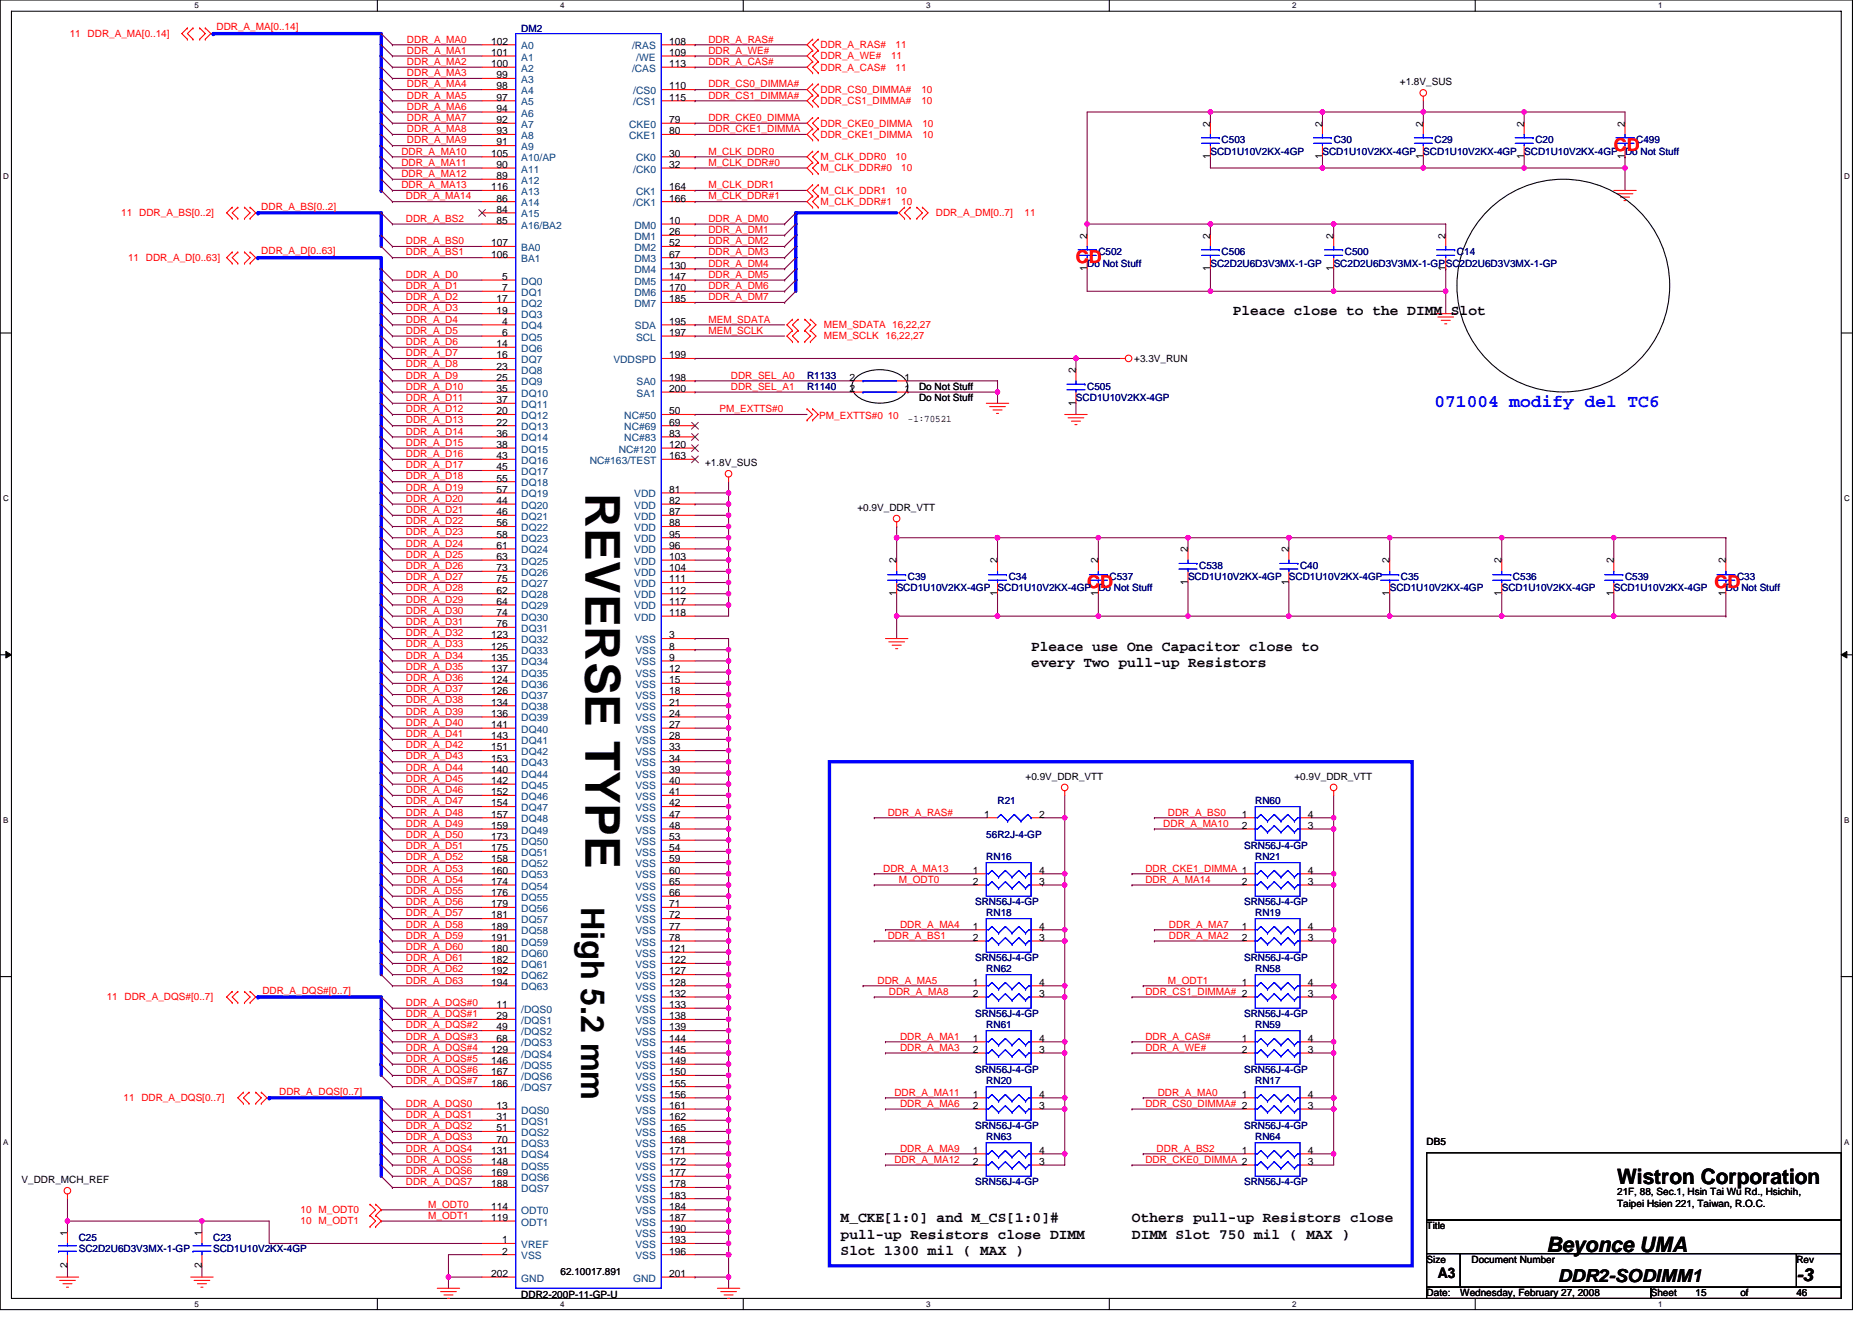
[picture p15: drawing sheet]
<svg xmlns="http://www.w3.org/2000/svg" width="297mm" height="210mm" viewBox="0 0 297 210" stroke-linecap="round" stroke-linejoin="round" font-family="sans-serif">
<defs><g id="words">
<text font-size="7.6" x="92.9" y="78.2" transform="rotate(90 92.9 78.2)">REVERSE TYPE</text>
<text font-size="5.1" x="92.2" y="144" transform="rotate(90 92.2 144)">High 5.2 mm</text>
<g font-size="3.4">
<text x="256.6" y="187.9">Wistron Corporation</text>
<text x="245.4" y="198.7">Beyonce UMA</text>
</g>
<g font-size="2.8" fill="#f00">
<text x="256.1" y="24">CD</text>
<text x="170.7" y="41.8">CD</text>
<text x="172.5" y="93.3">CD</text>
<text x="272.1" y="93.3">CD</text>
</g>
<text font-size="2.8" fill="#00f" x="227.6" y="64.6">071004 modify del TC6</text>
<g font-size="2.8">
<text x="247.2" y="203.5">DDR2-SODIMM1</text>
<text x="285" y="203.3">-3</text>
</g>
<g font-size="2.3">
<text x="195.6" y="49.9">Pleace close to the DIMM Slot</text>
<text x="163.6" y="103.3">Pleace use One Capacitor close to</text>
<text x="163.6" y="105.9">every Two pull-up Resistors</text>
<text x="133.4" y="194">M_CKE[1:0] and M_CS[1:0]#</text>
<text x="133.4" y="196.6">pull-up Resistors close DIMM</text>
<text x="179.6" y="194">Others pull-up Resistors close</text>
<text x="179.6" y="196.6">DIMM Slot 750 mil ( MAX )</text>
<text x="133.4" y="199.2">Slot 1300 mil ( MAX )</text>
<text x="228.2" y="202.9">A3</text>
</g>
<g font-size="1.6" fill="#f00">
<text x="11.1" y="5.9">11 DDR_A_MA[0..14]</text>
<text x="34.4" y="4.8">DDR_A_MA[0..14]</text>
<text x="64.6" y="8.5">DDR_A_MA1</text>
<text x="64.6" y="10.3">DDR_A_MA2</text>
<text x="64.6" y="6.8">DDR_A_MA0</text>
<text x="112.4" y="6.8">DDR_A_RAS#</text>
<text x="112.4" y="8.5">DDR_A_WE#</text>
<text x="112.4" y="10.3">DDR_A_CAS#</text>
<text x="130.2" y="11.2">DDR_A_CAS#</text>
<text x="130.2" y="9.4">DDR_A_WE#</text>
<text x="130.2" y="7.6">DDR_A_RAS#</text>
<text x="141.4" y="9.4">11</text>
<text x="142.1" y="11.2">11</text>
<text x="142.1" y="7.6">11</text>
<text x="64.6" y="13.9">DDR_A_MA4</text>
<text x="64.6" y="15.6">DDR_A_MA5</text>
<text x="64.6" y="17.4">DDR_A_MA6</text>
<text x="64.6" y="12.1">DDR_A_MA3</text>
<text x="112.4" y="13.9">DDR_CS0_DIMMA#</text>
<text x="112.4" y="15.6">DDR_CS1_DIMMA#</text>
<text x="130.2" y="14.8">DDR_CS0_DIMMA#</text>
<text x="130.2" y="16.5">DDR_CS1_DIMMA#</text>
<text x="146.2" y="14.8">10</text>
<text x="146.2" y="16.5">10</text>
<text x="64.6" y="21">DDR_A_MA8</text>
<text x="64.6" y="19.2">DDR_A_MA7</text>
<text x="64.6" y="22.8">DDR_A_MA9</text>
<text x="112.4" y="19.2">DDR_CKE0_DIMMA</text>
<text x="112.4" y="21">DDR_CKE1_DIMMA</text>
<text x="130.2" y="20.1">DDR_CKE0_DIMMA</text>
<text x="130.2" y="21.9">DDR_CKE1_DIMMA</text>
<text x="146.4" y="20.1">10</text>
<text x="146.4" y="21.9">10</text>
<text x="63.7" y="29.9">DDR_A_MA13</text>
<text x="63.7" y="28.1">DDR_A_MA12</text>
<text x="63.7" y="24.5">DDR_A_MA10</text>
<text x="63.7" y="26.3">DDR_A_MA11</text>
<text x="112.4" y="29.9">M_CLK_DDR1</text>
<text x="112.4" y="24.5">M_CLK_DDR0</text>
<text x="112.4" y="26.3">M_CLK_DDR#0</text>
<text x="130.2" y="25.4">M_CLK_DDR0</text>
<text x="130.2" y="27.2">M_CLK_DDR#0</text>
<text x="142.1" y="25.4">10</text>
<text x="143" y="27.2">10</text>
<text x="19.2" y="34.3">11 DDR_A_BS[0..2]</text>
<text x="41.5" y="33.3">DDR_A_BS[0..2]</text>
<text x="64.4" y="31.6">DDR_A_MA14</text>
<text x="64.4" y="35.2">DDR_A_BS2</text>
<text x="112.4" y="31.6">M_CLK_DDR#1</text>
<text x="112.4" y="35.2">DDR_A_DM0</text>
<text x="130.2" y="30.8">M_CLK_DDR1</text>
<text x="130.2" y="32.5">M_CLK_DDR#1</text>
<text x="142.1" y="30.8">10</text>
<text x="143" y="32.5">10</text>
<text x="148.5" y="34.3">DDR_A_DM[0..7]</text>
<text x="162.6" y="34.3">11</text>
<text x="20.3" y="41.4">11 DDR_A_D[0..63]</text>
<text x="41.5" y="40.4">DDR_A_D[0..63]</text>
<text x="64.4" y="38.8">DDR_A_BS0</text>
<text x="64.4" y="40.5">DDR_A_BS1</text>
<text x="112.4" y="37">DDR_A_DM1</text>
<text x="112.4" y="38.8">DDR_A_DM2</text>
<text x="112.4" y="40.5">DDR_A_DM3</text>
<text x="64.4" y="44.1">DDR_A_D0</text>
<text x="64.4" y="45.9">DDR_A_D1</text>
<text x="64.4" y="47.6">DDR_A_D2</text>
<text x="112.4" y="42.3">DDR_A_DM4</text>
<text x="112.4" y="44.1">DDR_A_DM5</text>
<text x="112.4" y="45.9">DDR_A_DM6</text>
<text x="112.4" y="47.6">DDR_A_DM7</text>
<text x="64.4" y="51.2">DDR_A_D4</text>
<text x="64.4" y="53">DDR_A_D5</text>
<text x="64.4" y="49.4">DDR_A_D3</text>
<text x="112.4" y="51.2">MEM_SDATA</text>
<text x="112.4" y="53">MEM_SCLK</text>
<text x="130.7" y="52.1">MEM_SDATA 16,22,27</text>
<text x="130.7" y="53.9">MEM_SCLK 16,22,27</text>
<text x="64.4" y="58.3">DDR_A_D8</text>
<text x="64.4" y="54.8">DDR_A_D6</text>
<text x="64.4" y="56.5">DDR_A_D7</text>
<text x="64.4" y="65.4">DDR_A_D12</text>
<text x="64.4" y="60.1">DDR_A_D9</text>
<text x="64.4" y="61.9">DDR_A_D10</text>
<text x="64.4" y="63.6">DDR_A_D11</text>
<text x="114.2" y="65.4">PM_EXTTS#0</text>
<text x="116" y="60.1">DDR_SEL_A0</text>
<text x="116" y="61.9">DDR_SEL_A1</text>
<text x="64.4" y="69">DDR_A_D14</text>
<text x="64.4" y="70.8">DDR_A_D15</text>
<text x="64.4" y="67.2">DDR_A_D13</text>
<text x="130" y="66.5">PM_EXTTS#0 10</text>
<text x="64.4" y="74.3">DDR_A_D17</text>
<text x="64.4" y="76.1">DDR_A_D18</text>
<text x="64.4" y="77.9">DDR_A_D19</text>
<text x="64.4" y="72.5">DDR_A_D16</text>
<text x="64.4" y="81.4">DDR_A_D21</text>
<text x="64.4" y="79.7">DDR_A_D20</text>
<text x="64.4" y="83.2">DDR_A_D22</text>
<text x="64.4" y="88.5">DDR_A_D25</text>
<text x="64.4" y="85">DDR_A_D23</text>
<text x="64.4" y="86.8">DDR_A_D24</text>
<text x="64.4" y="90.3">DDR_A_D26</text>
<text x="64.4" y="92.1">DDR_A_D27</text>
<text x="64.4" y="93.9">DDR_A_D28</text>
<text x="64.4" y="95.7">DDR_A_D29</text>
<text x="64.4" y="97.4">DDR_A_D30</text>
<text x="64.4" y="99.2">DDR_A_D31</text>
<text x="64.4" y="101">DDR_A_D32</text>
<text x="64.4" y="104.5">DDR_A_D34</text>
<text x="64.4" y="102.8">DDR_A_D33</text>
<text x="64.4" y="106.3">DDR_A_D35</text>
<text x="64.4" y="113.4">DDR_A_D39</text>
<text x="64.4" y="111.7">DDR_A_D38</text>
<text x="64.4" y="108.1">DDR_A_D36</text>
<text x="64.4" y="109.9">DDR_A_D37</text>
<text x="64.4" y="115.2">DDR_A_D40</text>
<text x="64.4" y="117">DDR_A_D41</text>
<text x="64.4" y="118.8">DDR_A_D42</text>
<text x="64.4" y="120.5">DDR_A_D43</text>
<text x="64.4" y="122.3">DDR_A_D44</text>
<text x="64.4" y="124.1">DDR_A_D45</text>
<text x="64.4" y="125.9">DDR_A_D46</text>
<text x="64.4" y="127.7">DDR_A_D47</text>
<text x="64.4" y="129.4">DDR_A_D48</text>
<text x="64.4" y="131.2">DDR_A_D49</text>
<text x="140.9" y="129.4">DDR_A_RAS#</text>
<text x="184.6" y="131.2">DDR_A_MA10</text>
<text x="185.3" y="129.4">DDR_A_BS0</text>
<text x="64.4" y="136.5">DDR_A_D52</text>
<text x="64.4" y="134.8">DDR_A_D51</text>
<text x="64.4" y="133">DDR_A_D50</text>
<text x="64.4" y="143.7">DDR_A_D56</text>
<text x="64.4" y="138.3">DDR_A_D53</text>
<text x="64.4" y="140.1">DDR_A_D54</text>
<text x="64.4" y="141.9">DDR_A_D55</text>
<text x="140.1" y="138.3">DDR_A_MA13</text>
<text x="142.6" y="140.1">M_ODT0</text>
<text x="181.8" y="140.1">DDR_A_MA14</text>
<text x="181.8" y="138.3">DDR_CKE1_DIMMA 1</text>
<text x="64.4" y="145.4">DDR_A_D57</text>
<text x="64.4" y="147.2">DDR_A_D58</text>
<text x="64.4" y="149">DDR_A_D59</text>
<text x="140.9" y="149">DDR_A_BS1</text>
<text x="142.8" y="147.2">DDR_A_MA4</text>
<text x="185.5" y="147.2">DDR_A_MA7</text>
<text x="185.5" y="149">DDR_A_MA2</text>
<text x="64.4" y="150.8">DDR_A_D60</text>
<text x="64.4" y="152.5">DDR_A_D61</text>
<text x="64.4" y="154.3">DDR_A_D62</text>
<text x="16.9" y="158.8">11 DDR_A_DQS#[0..7]</text>
<text x="41.6" y="157.7">DDR_A_DQS#[0..7]</text>
<text x="64.4" y="159.7">DDR_A_DQS#0</text>
<text x="64.4" y="161.4">DDR_A_DQS#1</text>
<text x="64.4" y="156.1">DDR_A_D63</text>
<text x="139.3" y="156.1">DDR_A_MA5</text>
<text x="141" y="157.9">DDR_A_MA8</text>
<text x="181.8" y="157.9">DDR_CS1_DIMMA# 2</text>
<text x="185.3" y="156.1">M_ODT1</text>
<text x="64.4" y="163.2">DDR_A_DQS#2</text>
<text x="64.4" y="165">DDR_A_DQS#3</text>
<text x="64.4" y="166.8">DDR_A_DQS#4</text>
<text x="142.8" y="166.8">DDR_A_MA3</text>
<text x="142.8" y="165">DDR_A_MA1</text>
<text x="181.8" y="166.8">DDR_A_WE#</text>
<text x="181.8" y="165">DDR_A_CAS#</text>
<text x="44.3" y="173.7">DDR_A_DQS[0..7]</text>
<text x="64.4" y="168.6">DDR_A_DQS#5</text>
<text x="64.4" y="170.3">DDR_A_DQS#6</text>
<text x="64.4" y="172.1">DDR_A_DQS#7</text>
<text x="141.9" y="173.9">DDR_A_MA11</text>
<text x="183.7" y="173.9">DDR_A_MA0</text>
<text x="19.6" y="174.8">11 DDR_A_DQS[0..7]</text>
<text x="64.4" y="177.4">DDR_A_DQS1</text>
<text x="64.4" y="179.2">DDR_A_DQS2</text>
<text x="64.4" y="175.7">DDR_A_DQS0</text>
<text x="142.8" y="175.7">DDR_A_MA6</text>
<text x="181.8" y="175.7">DDR_CS0_DIMMA# 2</text>
<text x="64.4" y="181">DDR_A_DQS3</text>
<text x="64.4" y="182.8">DDR_A_DQS4</text>
<text x="64.4" y="184.6">DDR_A_DQS5</text>
<text x="141.9" y="184.6">DDR_A_MA12</text>
<text x="142.8" y="182.8">DDR_A_MA9</text>
<text x="181.8" y="184.6">DDR_CKE0_DIMMA 2</text>
<text x="183.5" y="182.8">DDR_A_BS2</text>
<text x="64.4" y="186.3">DDR_A_DQS6</text>
<text x="64.4" y="188.1">DDR_A_DQS7</text>
<text x="68" y="191.7">M_ODT0</text>
<text x="47.7" y="192.6">10 M_ODT0</text>
<text x="47.7" y="194.3">10 M_ODT1</text>
<text x="68" y="193.4">M_ODT1</text>
</g>
<g font-size="1.6" fill="#000080">
<text x="82.7" y="5.1">DM2</text>
<text x="193.8" y="22.8">C503</text>
<text x="211.6" y="22.8">C30</text>
<text x="227.6" y="22.8">C29</text>
<text x="243.6" y="22.8">C20</text>
<text x="259.6" y="22.8">C499</text>
<text x="192.1" y="24.5">SCD1U10V2KX-4GP</text>
<text x="209.8" y="24.5">SCD1U10V2KX-4GP</text>
<text x="225.8" y="24.5">SCD1U10V2KX-4GP</text>
<text x="241.8" y="24.5">SCD1U10V2KX-4GP</text>
<text x="257.8" y="24.5">Do Not Stuff</text>
<text x="174.3" y="40.5">C502</text>
<text x="193.8" y="40.5">C506</text>
<text x="213.4" y="40.5">C500</text>
<text x="231.2" y="40.5">C14</text>
<text x="172.5" y="42.3">Do Not Stuff</text>
<text x="192.1" y="42.3">SC2D2U6D3V3MX-1-GP</text>
<text x="211.6" y="42.3">SC2D2U6D3V3MX-1-GPSC2D2U6D3V3MX-1-GP</text>
<text x="128.1" y="61.9">R1140</text>
<text x="128.1" y="60.1">R1133</text>
<text x="170.7" y="63.6">SCD1U10V2KX-4GP</text>
<text x="172.5" y="61.9">C505</text>
<text x="142.3" y="93.9">SCD1U10V2KX-4GP</text>
<text x="144.1" y="92.1">C39</text>
<text x="158.3" y="93.9">SCD1U10V2KX-4GP</text>
<text x="160.1" y="92.1">C34</text>
<text x="174.3" y="93.9">Do Not Stuff</text>
<text x="176.1" y="92.1">C537</text>
<text x="188.5" y="92.1">SCD1U10V2KX-4GP</text>
<text x="190.3" y="90.3">C538</text>
<text x="204.5" y="92.1">SCD1U10V2KX-4GP</text>
<text x="206.3" y="90.3">C40</text>
<text x="220.5" y="93.9">SCD1U10V2KX-4GP</text>
<text x="222.3" y="92.1">C35</text>
<text x="238.3" y="93.9">SCD1U10V2KX-4GP</text>
<text x="240.1" y="92.1">C536</text>
<text x="256.1" y="93.9">SCD1U10V2KX-4GP</text>
<text x="257.8" y="92.1">C539</text>
<text x="273.9" y="93.9">Do Not Stuff</text>
<text x="275.6" y="92.1">C33</text>
<text x="158.3" y="127.7">R21</text>
<text x="199.2" y="127.7">RN60</text>
<text x="156.5" y="136.5">RN16</text>
<text x="156.5" y="133">56R2J-4-GP</text>
<text x="197.4" y="134.8">SRN56J-4-GP</text>
<text x="199.2" y="136.5">RN21</text>
<text x="154.7" y="143.7">SRN56J-4-GP</text>
<text x="197.4" y="143.7">SRN56J-4-GP</text>
<text x="156.5" y="145.4">RN18</text>
<text x="199.2" y="145.4">RN19</text>
<text x="154.7" y="152.5">SRN56J-4-GP</text>
<text x="156.5" y="154.3">RN62</text>
<text x="197.4" y="152.5">SRN56J-4-GP</text>
<text x="199.2" y="154.3">RN58</text>
<text x="154.7" y="161.4">SRN56J-4-GP</text>
<text x="197.4" y="161.4">SRN56J-4-GP</text>
<text x="156.5" y="163.2">RN61</text>
<text x="199.2" y="163.2">RN59</text>
<text x="154.7" y="170.3">SRN56J-4-GP</text>
<text x="156.5" y="172.1">RN20</text>
<text x="197.4" y="170.3">SRN56J-4-GP</text>
<text x="199.2" y="172.1">RN17</text>
<text x="154.7" y="179.2">SRN56J-4-GP</text>
<text x="197.4" y="179.2">SRN56J-4-GP</text>
<text x="156.5" y="181">RN63</text>
<text x="199.2" y="181">RN64</text>
<text x="154.7" y="188.1">SRN56J-4-GP</text>
<text x="197.4" y="188.1">SRN56J-4-GP</text>
<text x="12.5" y="197">C25</text>
<text x="33.8" y="197">C23</text>
<text x="12.5" y="198.8">SC2D2U6D3V3MX-1-GP</text>
<text x="33.8" y="198.8">SCD1U10V2KX-4GP</text>
</g>
<g font-size="1.6">
<text x="77.9" y="7.1">102</text>
<text x="77.9" y="8.9">101</text>
<text x="77.9" y="10.6">100</text>
<text x="106.2" y="8.9">109</text>
<text x="106.2" y="7.1">108</text>
<text x="106.2" y="10.6">113</text>
<text x="78.8" y="12.4">99</text>
<text x="78.8" y="14.2">98</text>
<text x="78.8" y="16">97</text>
<text x="78.8" y="17.8">94</text>
<text x="106.2" y="14.2">110</text>
<text x="106.2" y="16">115</text>
<text x="222.1" y="13.5">+1.8V_SUS</text>
<text x="78.8" y="19.5">92</text>
<text x="78.8" y="21.3">93</text>
<text x="78.8" y="23.1">91</text>
<text x="106.2" y="19.5">79</text>
<text x="106.2" y="21.3">80</text>
<text x="192" y="20.1" transform="rotate(-90 192 20.1)">2</text>
<text x="209.8" y="20.1" transform="rotate(-90 209.8 20.1)">2</text>
<text x="225.8" y="20.1" transform="rotate(-90 225.8 20.1)">2</text>
<text x="241.8" y="20.1" transform="rotate(-90 241.8 20.1)">2</text>
<text x="257.8" y="20.1" transform="rotate(-90 257.8 20.1)">2</text>
<text x="77.9" y="24.9">105</text>
<text x="78.8" y="26.6">90</text>
<text x="78.8" y="28.4">89</text>
<text x="106.2" y="24.9">30</text>
<text x="106.2" y="26.6">32</text>
<text x="192" y="25.3" transform="rotate(-90 192 25.3)">1</text>
<text x="209.8" y="25.3" transform="rotate(-90 209.8 25.3)">1</text>
<text x="225.8" y="25.3" transform="rotate(-90 225.8 25.3)">1</text>
<text x="241.8" y="25.3" transform="rotate(-90 241.8 25.3)">1</text>
<text x="257.8" y="25.3" transform="rotate(-90 257.8 25.3)">1</text>
<text x="77.9" y="30.2">116</text>
<text x="78.8" y="32">86</text>
<text x="78.8" y="33.8">84</text>
<text x="78.8" y="35.5">85</text>
<text x="106.2" y="30.2">164</text>
<text x="106.2" y="35.5">10</text>
<text x="106.2" y="32">166</text>
<text x="77.9" y="39.1">107</text>
<text x="77.9" y="40.9">106</text>
<text x="106.2" y="37.3">26</text>
<text x="106.2" y="39.1">52</text>
<text x="106.2" y="40.9">67</text>
<text x="172.5" y="37.9" transform="rotate(-90 172.5 37.9)">2</text>
<text x="192" y="37.9" transform="rotate(-90 192 37.9)">2</text>
<text x="211.6" y="37.9" transform="rotate(-90 211.6 37.9)">2</text>
<text x="229.4" y="37.9" transform="rotate(-90 229.4 37.9)">2</text>
<text x="78.8" y="48">17</text>
<text x="79.7" y="44.4">5</text>
<text x="79.7" y="46.2">7</text>
<text x="106.2" y="42.7">130</text>
<text x="106.2" y="44.4">147</text>
<text x="106.2" y="46.2">170</text>
<text x="106.2" y="48">185</text>
<text x="172.5" y="43.1" transform="rotate(-90 172.5 43.1)">1</text>
<text x="192" y="43.1" transform="rotate(-90 192 43.1)">1</text>
<text x="211.6" y="43.1" transform="rotate(-90 211.6 43.1)">1</text>
<text x="229.4" y="43.1" transform="rotate(-90 229.4 43.1)">1</text>
<text x="78.8" y="49.8">19</text>
<text x="79.7" y="51.5">4</text>
<text x="79.7" y="53.3">6</text>
<text x="106.2" y="53.3">197</text>
<text x="106.2" y="51.5">195</text>
<text x="78.8" y="55.1">14</text>
<text x="78.8" y="56.9">16</text>
<text x="78.8" y="58.7">23</text>
<text x="106.2" y="56.9">199</text>
<text x="170.7" y="59.2" transform="rotate(-90 170.7 59.2)">2</text>
<text x="180" y="57.4">+3.3V_RUN</text>
<text x="78.8" y="60.4">25</text>
<text x="78.8" y="62.2">35</text>
<text x="78.8" y="64">37</text>
<text x="78.8" y="65.8">20</text>
<text x="106.2" y="65.8">50</text>
<text x="106.2" y="60.4">198</text>
<text x="106.2" y="62.2">200</text>
<text x="134.8" y="62.2">2</text>
<text x="134.8" y="60.4">2</text>
<text x="143.5" y="62.2">1</text>
<text x="143.5" y="60.4">1</text>
<text x="145.8" y="63.6">Do Not Stuff</text>
<text x="145.8" y="61.9">Do Not Stuff</text>
<text x="170.7" y="64.4" transform="rotate(-90 170.7 64.4)">1</text>
<text x="78.8" y="67.5">22</text>
<text x="78.8" y="69.3">36</text>
<text x="78.8" y="71.1">38</text>
<text x="106.2" y="67.5">69</text>
<text x="106.2" y="69.3">83</text>
<text x="106.2" y="71.1">120</text>
<text x="144.1" y="67">-1:70521</text>
<text x="78.8" y="72.9">43</text>
<text x="78.8" y="74.7">45</text>
<text x="78.8" y="76.4">55</text>
<text x="106.2" y="72.9">163</text>
<text x="111.9" y="74">+1.8V_SUS</text>
<text x="78.8" y="78.2">57</text>
<text x="78.8" y="80">44</text>
<text x="78.8" y="81.8">46</text>
<text x="78.8" y="83.5">56</text>
<text x="106.2" y="78.2">81</text>
<text x="106.2" y="80">82</text>
<text x="106.2" y="81.8">87</text>
<text x="106.2" y="83.5">88</text>
<text x="136.1" y="81.1">+0.9V_DDR_VTT</text>
<text x="78.8" y="85.3">58</text>
<text x="78.8" y="87.1">61</text>
<text x="78.8" y="88.9">63</text>
<text x="106.2" y="85.3">95</text>
<text x="106.2" y="87.1">96</text>
<text x="106.2" y="88.9">103</text>
<text x="142.3" y="89.4" transform="rotate(-90 142.3 89.4)">2</text>
<text x="158.3" y="89.4" transform="rotate(-90 158.3 89.4)">2</text>
<text x="174.3" y="89.4" transform="rotate(-90 174.3 89.4)">2</text>
<text x="188.5" y="87.7" transform="rotate(-90 188.5 87.7)">2</text>
<text x="204.5" y="87.7" transform="rotate(-90 204.5 87.7)">2</text>
<text x="220.5" y="89.4" transform="rotate(-90 220.5 89.4)">2</text>
<text x="238.3" y="89.4" transform="rotate(-90 238.3 89.4)">2</text>
<text x="256" y="89.4" transform="rotate(-90 256 89.4)">2</text>
<text x="273.8" y="89.4" transform="rotate(-90 273.8 89.4)">2</text>
<text x="78.8" y="90.7">73</text>
<text x="78.8" y="92.4">75</text>
<text x="78.8" y="94.2">62</text>
<text x="78.8" y="96">64</text>
<text x="106.2" y="90.7">104</text>
<text x="106.2" y="92.4">111</text>
<text x="106.2" y="94.2">112</text>
<text x="106.2" y="96">117</text>
<text x="142.3" y="94.6" transform="rotate(-90 142.3 94.6)">1</text>
<text x="158.3" y="94.6" transform="rotate(-90 158.3 94.6)">1</text>
<text x="174.3" y="94.6" transform="rotate(-90 174.3 94.6)">1</text>
<text x="188.5" y="92.8" transform="rotate(-90 188.5 92.8)">1</text>
<text x="204.5" y="92.8" transform="rotate(-90 204.5 92.8)">1</text>
<text x="220.5" y="94.6" transform="rotate(-90 220.5 94.6)">1</text>
<text x="238.3" y="94.6" transform="rotate(-90 238.3 94.6)">1</text>
<text x="256" y="94.6" transform="rotate(-90 256 94.6)">1</text>
<text x="273.8" y="94.6" transform="rotate(-90 273.8 94.6)">1</text>
<text x="77.9" y="101.3">123</text>
<text x="78.8" y="97.8">74</text>
<text x="78.8" y="99.5">76</text>
<text x="106.2" y="101.3">3</text>
<text x="106.2" y="97.8">118</text>
<text x="77.9" y="103.1">125</text>
<text x="77.9" y="104.9">135</text>
<text x="77.9" y="106.7">137</text>
<text x="106.2" y="103.1">8</text>
<text x="106.2" y="104.9">9</text>
<text x="106.2" y="106.7">12</text>
<text x="77.9" y="108.4">124</text>
<text x="77.9" y="110.2">126</text>
<text x="77.9" y="112">134</text>
<text x="77.9" y="113.8">136</text>
<text x="106.2" y="108.4">15</text>
<text x="106.2" y="110.2">18</text>
<text x="106.2" y="112">21</text>
<text x="106.2" y="113.8">24</text>
<text x="77.9" y="115.5">141</text>
<text x="77.9" y="117.3">143</text>
<text x="77.9" y="119.1">151</text>
<text x="106.2" y="115.5">27</text>
<text x="106.2" y="117.3">28</text>
<text x="106.2" y="119.1">33</text>
<text x="77.9" y="120.9">153</text>
<text x="77.9" y="122.7">140</text>
<text x="77.9" y="124.4">142</text>
<text x="106.2" y="120.9">34</text>
<text x="106.2" y="122.7">39</text>
<text x="106.2" y="124.4">40</text>
<text x="162.7" y="123.7">+0.9V_DDR_VTT</text>
<text x="205.4" y="123.7">+0.9V_DDR_VTT</text>
<text x="77.9" y="126.2">152</text>
<text x="77.9" y="128">154</text>
<text x="77.9" y="129.8">157</text>
<text x="77.9" y="131.6">159</text>
<text x="106.2" y="126.2">41</text>
<text x="106.2" y="128">42</text>
<text x="106.2" y="129.8">47</text>
<text x="106.2" y="131.6">48</text>
<text x="156.1" y="129.8">1</text>
<text x="164.9" y="129.8">2</text>
<text x="197" y="129.8">1</text>
<text x="197" y="131.6">2</text>
<text x="207.5" y="131.6">3</text>
<text x="207.5" y="129.8">4</text>
<text x="77.9" y="133.3">173</text>
<text x="77.9" y="135.1">175</text>
<text x="77.9" y="136.9">158</text>
<text x="106.2" y="133.3">53</text>
<text x="106.2" y="135.1">54</text>
<text x="106.2" y="136.9">59</text>
<text x="77.9" y="138.7">160</text>
<text x="77.9" y="140.4">174</text>
<text x="77.9" y="142.2">176</text>
<text x="77.9" y="144">179</text>
<text x="106.2" y="138.7">60</text>
<text x="106.2" y="140.4">65</text>
<text x="106.2" y="142.2">66</text>
<text x="106.2" y="144">71</text>
<text x="154.4" y="138.7">1</text>
<text x="154.4" y="140.4">2</text>
<text x="164.9" y="140.4">3</text>
<text x="164.9" y="138.7">4</text>
<text x="197" y="140.4">2</text>
<text x="207.5" y="140.4">3</text>
<text x="207.5" y="138.7">4</text>
<text x="77.9" y="145.8">181</text>
<text x="77.9" y="147.6">189</text>
<text x="77.9" y="149.3">191</text>
<text x="106.2" y="145.8">72</text>
<text x="106.2" y="147.6">77</text>
<text x="106.2" y="149.3">78</text>
<text x="154.4" y="147.6">1</text>
<text x="154.4" y="149.3">2</text>
<text x="164.9" y="149.3">3</text>
<text x="164.9" y="147.6">4</text>
<text x="197" y="147.6">1</text>
<text x="197" y="149.3">2</text>
<text x="207.5" y="149.3">3</text>
<text x="207.5" y="147.6">4</text>
<text x="77.9" y="151.1">180</text>
<text x="77.9" y="152.9">182</text>
<text x="77.9" y="154.7">192</text>
<text x="106.2" y="151.1">121</text>
<text x="106.2" y="152.9">122</text>
<text x="106.2" y="154.7">127</text>
<text x="77.9" y="156.4">194</text>
<text x="78.8" y="160">11</text>
<text x="78.8" y="161.8">29</text>
<text x="106.2" y="156.4">128</text>
<text x="106.2" y="158.2">132</text>
<text x="106.2" y="160">133</text>
<text x="106.2" y="161.8">138</text>
<text x="154.4" y="156.4">1</text>
<text x="154.4" y="158.2">2</text>
<text x="164.9" y="158.2">3</text>
<text x="164.9" y="156.4">4</text>
<text x="197" y="156.4">1</text>
<text x="207.5" y="158.2">3</text>
<text x="207.5" y="156.4">4</text>
<text x="77.9" y="167.1">129</text>
<text x="78.8" y="163.6">49</text>
<text x="78.8" y="165.3">68</text>
<text x="106.2" y="163.6">139</text>
<text x="106.2" y="165.3">144</text>
<text x="106.2" y="167.1">145</text>
<text x="154.4" y="165.3">1</text>
<text x="154.4" y="167.1">2</text>
<text x="164.9" y="167.1">3</text>
<text x="164.9" y="165.3">4</text>
<text x="197" y="165.3">1</text>
<text x="197" y="167.1">2</text>
<text x="207.5" y="167.1">3</text>
<text x="207.5" y="165.3">4</text>
<text x="77.9" y="168.9">146</text>
<text x="77.9" y="170.7">167</text>
<text x="77.9" y="172.4">186</text>
<text x="106.2" y="168.9">149</text>
<text x="106.2" y="170.7">150</text>
<text x="106.2" y="172.4">155</text>
<text x="78.8" y="176">13</text>
<text x="78.8" y="177.8">31</text>
<text x="78.8" y="179.6">51</text>
<text x="106.2" y="174.2">156</text>
<text x="106.2" y="176">161</text>
<text x="106.2" y="177.8">162</text>
<text x="106.2" y="179.6">165</text>
<text x="154.4" y="174.2">1</text>
<text x="154.4" y="176">2</text>
<text x="164.9" y="176">3</text>
<text x="164.9" y="174.2">4</text>
<text x="197" y="174.2">1</text>
<text x="207.5" y="176">3</text>
<text x="207.5" y="174.2">4</text>
<text x="77.9" y="183.1">131</text>
<text x="77.9" y="184.9">148</text>
<text x="78.8" y="181.3">70</text>
<text x="106.2" y="181.3">168</text>
<text x="106.2" y="183.1">171</text>
<text x="106.2" y="184.9">172</text>
<text x="154.4" y="183.1">1</text>
<text x="154.4" y="184.9">2</text>
<text x="164.9" y="184.9">3</text>
<text x="164.9" y="183.1">4</text>
<text x="197" y="183.1">1</text>
<text x="207.5" y="184.9">3</text>
<text x="207.5" y="183.1">4</text>
<text x="226.4" y="181.7">DB5</text>
<text x="3.4" y="187.7">V_DDR_MCH_REF</text>
<text x="77.9" y="186.7">169</text>
<text x="77.9" y="188.4">188</text>
<text x="106.2" y="186.7">177</text>
<text x="106.2" y="188.4">178</text>
<text x="106.2" y="190.2">183</text>
<text x="256.6" y="189.7">21F, 88, Sec.1, Hsin Tai Wu Rd., Hsichih,</text>
<text x="256.6" y="191.5">Taipei Hsien 221, Taiwan, R.O.C.</text>
<text x="10.7" y="196.1" transform="rotate(-90 10.7 196.1)">1</text>
<text x="32" y="196.1" transform="rotate(-90 32 196.1)">1</text>
<text x="77.9" y="192">114</text>
<text x="77.9" y="193.8">119</text>
<text x="79.7" y="197.3">1</text>
<text x="106.2" y="192">184</text>
<text x="106.2" y="193.8">187</text>
<text x="106.2" y="195.6">190</text>
<text x="106.2" y="197.3">193</text>
<text x="226.4" y="195.1">Title</text>
<text x="10.7" y="201.3" transform="rotate(-90 10.7 201.3)">2</text>
<text x="32" y="201.3" transform="rotate(-90 32 201.3)">2</text>
<text x="77.9" y="202.7">202</text>
<text x="79.7" y="199.1">2</text>
<text x="88.9" y="202.3">62.10017.891</text>
<text x="106.2" y="199.1">196</text>
<text x="106.2" y="202.7">201</text>
<text x="226.4" y="200.4">Size</text>
<text x="233.5" y="200.4">Document Number</text>
<text x="285" y="200.4">Rev</text>
<text x="82.7" y="206.1">DDR2-200P-11-GP-U</text>
<text x="226.4" y="205.7">Date:</text>
<text x="231.7" y="205.7">Wednesday, February 27, 2008</text>
<text x="261.9" y="205.7">Sheet</text>
<text x="269" y="205.7">15</text>
<text x="276.2" y="205.7">of</text>
<text x="285" y="205.7">46</text>
</g>
<g font-size="1.6" fill="#004080">
<text x="82.7" y="7.8">A0</text>
<text x="82.7" y="9.6">A1</text>
<text x="82.7" y="11.4">A2</text>
<text x="100.3" y="7.8">/RAS</text>
<text x="100.3" y="11.4">/CAS</text>
<text x="100.9" y="9.6">/WE</text>
<text x="82.7" y="13.2">A3</text>
<text x="82.7" y="14.9">A4</text>
<text x="82.7" y="16.7">A5</text>
<text x="100.5" y="14.9">/CS0</text>
<text x="100.5" y="16.7">/CS1</text>
<text x="82.7" y="18.5">A6</text>
<text x="82.7" y="20.3">A7</text>
<text x="82.7" y="22.1">A8</text>
<text x="82.7" y="23.8">A9</text>
<text x="99.8" y="20.3">CKE0</text>
<text x="99.8" y="22.1">CKE1</text>
<text x="82.7" y="25.6">A10/AP</text>
<text x="82.7" y="27.4">A11</text>
<text x="82.7" y="29.2">A12</text>
<text x="100.5" y="27.4">/CK0</text>
<text x="100.9" y="25.6">CK0</text>
<text x="82.7" y="30.9">A13</text>
<text x="82.7" y="32.7">A14</text>
<text x="82.7" y="34.5">A15</text>
<text x="100.5" y="32.7">/CK1</text>
<text x="100.9" y="30.9">CK1</text>
<text x="82.7" y="36.3">A16/BA2</text>
<text x="82.7" y="39.8">BA0</text>
<text x="82.7" y="41.6">BA1</text>
<text x="100.7" y="36.3">DM0</text>
<text x="100.7" y="38.1">DM1</text>
<text x="100.7" y="39.8">DM2</text>
<text x="100.7" y="41.6">DM3</text>
<text x="82.7" y="45.2">DQ0</text>
<text x="82.7" y="46.9">DQ1</text>
<text x="100.7" y="43.4">DM4</text>
<text x="100.7" y="45.2">DM5</text>
<text x="100.7" y="46.9">DM6</text>
<text x="82.7" y="48.7">DQ2</text>
<text x="82.7" y="50.5">DQ3</text>
<text x="82.7" y="52.3">DQ4</text>
<text x="100.7" y="48.7">DM7</text>
<text x="100.7" y="52.3">SDA</text>
<text x="82.7" y="54.1">DQ5</text>
<text x="82.7" y="55.8">DQ6</text>
<text x="82.7" y="57.6">DQ7</text>
<text x="82.7" y="59.4">DQ8</text>
<text x="97.3" y="57.6">VDDSPD</text>
<text x="100.9" y="54.1">SCL</text>
<text x="82.7" y="61.2">DQ9</text>
<text x="82.7" y="62.9">DQ10</text>
<text x="82.7" y="64.7">DQ11</text>
<text x="101" y="61.2">SA0</text>
<text x="101" y="62.9">SA1</text>
<text x="82.7" y="66.5">DQ12</text>
<text x="82.7" y="68.3">DQ13</text>
<text x="82.7" y="70.1">DQ14</text>
<text x="82.7" y="71.8">DQ15</text>
<text x="98.2" y="71.8">NC#120</text>
<text x="99.1" y="66.5">NC#50</text>
<text x="99.1" y="68.3">NC#69</text>
<text x="99.1" y="70.1">NC#83</text>
<text x="82.7" y="73.6">DQ16</text>
<text x="82.7" y="75.4">DQ17</text>
<text x="82.7" y="77.2">DQ18</text>
<text x="93.6" y="73.6">NC#163/TEST</text>
<text x="82.7" y="79">DQ19</text>
<text x="82.7" y="80.7">DQ20</text>
<text x="82.7" y="82.5">DQ21</text>
<text x="100.6" y="79">VDD</text>
<text x="100.6" y="80.7">VDD</text>
<text x="100.6" y="82.5">VDD</text>
<text x="82.7" y="84.3">DQ22</text>
<text x="82.7" y="86.1">DQ23</text>
<text x="82.7" y="87.8">DQ24</text>
<text x="82.7" y="89.6">DQ25</text>
<text x="100.6" y="84.3">VDD</text>
<text x="100.6" y="86.1">VDD</text>
<text x="100.6" y="87.8">VDD</text>
<text x="100.6" y="89.6">VDD</text>
<text x="82.7" y="91.4">DQ26</text>
<text x="82.7" y="93.2">DQ27</text>
<text x="82.7" y="95">DQ28</text>
<text x="100.6" y="91.4">VDD</text>
<text x="100.6" y="93.2">VDD</text>
<text x="100.6" y="95">VDD</text>
<text x="82.7" y="96.7">DQ29</text>
<text x="82.7" y="98.5">DQ30</text>
<text x="82.7" y="100.3">DQ31</text>
<text x="100.6" y="96.7">VDD</text>
<text x="100.6" y="98.5">VDD</text>
<text x="82.7" y="102.1">DQ32</text>
<text x="82.7" y="103.8">DQ33</text>
<text x="82.7" y="105.6">DQ34</text>
<text x="82.7" y="107.4">DQ35</text>
<text x="100.8" y="102.1">VSS</text>
<text x="100.8" y="103.8">VSS</text>
<text x="100.8" y="105.6">VSS</text>
<text x="100.8" y="107.4">VSS</text>
<text x="82.7" y="109.2">DQ36</text>
<text x="82.7" y="111">DQ37</text>
<text x="82.7" y="112.7">DQ38</text>
<text x="100.8" y="109.2">VSS</text>
<text x="100.8" y="111">VSS</text>
<text x="100.8" y="112.7">VSS</text>
<text x="82.7" y="114.5">DQ39</text>
<text x="82.7" y="116.3">DQ40</text>
<text x="82.7" y="118.1">DQ41</text>
<text x="82.7" y="119.8">DQ42</text>
<text x="100.8" y="114.5">VSS</text>
<text x="100.8" y="116.3">VSS</text>
<text x="100.8" y="118.1">VSS</text>
<text x="100.8" y="119.8">VSS</text>
<text x="82.7" y="121.6">DQ43</text>
<text x="82.7" y="123.4">DQ44</text>
<text x="82.7" y="125.2">DQ45</text>
<text x="100.8" y="121.6">VSS</text>
<text x="100.8" y="123.4">VSS</text>
<text x="100.8" y="125.2">VSS</text>
<text x="82.7" y="127">DQ46</text>
<text x="82.7" y="128.7">DQ47</text>
<text x="82.7" y="130.5">DQ48</text>
<text x="100.8" y="127">VSS</text>
<text x="100.8" y="128.7">VSS</text>
<text x="100.8" y="130.5">VSS</text>
<text x="82.7" y="132.3">DQ49</text>
<text x="82.7" y="134.1">DQ50</text>
<text x="82.7" y="135.8">DQ51</text>
<text x="82.7" y="137.6">DQ52</text>
<text x="100.8" y="132.3">VSS</text>
<text x="100.8" y="134.1">VSS</text>
<text x="100.8" y="135.8">VSS</text>
<text x="100.8" y="137.6">VSS</text>
<text x="82.7" y="139.4">DQ53</text>
<text x="82.7" y="141.2">DQ54</text>
<text x="82.7" y="143">DQ55</text>
<text x="100.8" y="139.4">VSS</text>
<text x="100.8" y="141.2">VSS</text>
<text x="100.8" y="143">VSS</text>
<text x="82.7" y="144.7">DQ56</text>
<text x="82.7" y="146.5">DQ57</text>
<text x="82.7" y="148.3">DQ58</text>
<text x="100.8" y="144.7">VSS</text>
<text x="100.8" y="146.5">VSS</text>
<text x="100.8" y="148.3">VSS</text>
<text x="82.7" y="150.1">DQ59</text>
<text x="82.7" y="151.8">DQ60</text>
<text x="82.7" y="153.6">DQ61</text>
<text x="82.7" y="155.4">DQ62</text>
<text x="100.8" y="150.1">VSS</text>
<text x="100.8" y="151.8">VSS</text>
<text x="100.8" y="153.6">VSS</text>
<text x="100.8" y="155.4">VSS</text>
<text x="82.7" y="157.2">DQ63</text>
<text x="82.7" y="160.7">/DQS0</text>
<text x="100.8" y="157.2">VSS</text>
<text x="100.8" y="159">VSS</text>
<text x="100.8" y="160.7">VSS</text>
<text x="82.7" y="162.5">/DQS1</text>
<text x="82.7" y="164.3">/DQS2</text>
<text x="82.7" y="166.1">/DQS3</text>
<text x="82.7" y="167.9">/DQS4</text>
<text x="100.8" y="162.5">VSS</text>
<text x="100.8" y="164.3">VSS</text>
<text x="100.8" y="166.1">VSS</text>
<text x="100.8" y="167.9">VSS</text>
<text x="82.7" y="169.6">/DQS5</text>
<text x="82.7" y="171.4">/DQS6</text>
<text x="82.7" y="173.2">/DQS7</text>
<text x="100.8" y="169.6">VSS</text>
<text x="100.8" y="171.4">VSS</text>
<text x="100.8" y="173.2">VSS</text>
<text x="82.7" y="176.7">DQS0</text>
<text x="82.7" y="178.5">DQS1</text>
<text x="100.8" y="175">VSS</text>
<text x="100.8" y="176.7">VSS</text>
<text x="100.8" y="178.5">VSS</text>
<text x="82.7" y="180.3">DQS2</text>
<text x="82.7" y="182.1">DQS3</text>
<text x="82.7" y="183.9">DQS4</text>
<text x="82.7" y="185.6">DQS5</text>
<text x="100.8" y="180.3">VSS</text>
<text x="100.8" y="182.1">VSS</text>
<text x="100.8" y="183.9">VSS</text>
<text x="100.8" y="185.6">VSS</text>
<text x="82.7" y="187.4">DQS6</text>
<text x="82.7" y="189.2">DQS7</text>
<text x="100.8" y="187.4">VSS</text>
<text x="100.8" y="189.2">VSS</text>
<text x="100.8" y="191">VSS</text>
<text x="82.7" y="192.7">ODT0</text>
<text x="82.7" y="194.5">ODT1</text>
<text x="100.8" y="192.7">VSS</text>
<text x="100.8" y="194.5">VSS</text>
<text x="100.8" y="196.3">VSS</text>
<text x="82.7" y="198.1">VREF</text>
<text x="82.7" y="199.9">VSS</text>
<text x="82.7" y="203.4">GND</text>
<text x="100.5" y="203.4">GND</text>
<text x="100.8" y="198.1">VSS</text>
<text x="100.8" y="199.9">VSS</text>
</g>
<g font-size="1.3">
<text x="30.8" y="1.3">5</text>
<text x="88.9" y="1.3">4</text>
<text x="147" y="1.3">3</text>
<text x="205" y="1.3">2</text>
<text x="263.1" y="1.3">1</text>
<text x=".5" y="28.4">D</text>
<text x="292.6" y="28.4">D</text>
<text x=".5" y="79.5">C</text>
<text x="292.6" y="79.5">C</text>
<text x=".5" y="130.6">B</text>
<text x="292.6" y="130.6">B</text>
<text x=".5" y="181.7">A</text>
<text x="292.6" y="181.7">A</text>
<text x="30.8" y="207.4">5</text>
<text x="88.9" y="207.4">4</text>
<text x="147" y="207.4">3</text>
<text x="205" y="207.4">2</text>
<text x="263.1" y="207.4">1</text>
</g>
</g></defs>
<path d="M0 0h293.9v207.9h-293.9zM1.8 1.8h290.4v204.3h-290.4z" fill="none" stroke="#000" stroke-width=".17"/>
<g fill="#fff">
<path d="M30.8 .2h.7v1.4h-.7z"/>
<path d="M30.8 206.3h.7v1.4h-.7z"/>
</g>
<path d="M59.9 0v1.8M59.9 206.1v1.8" fill="none" stroke="#000" stroke-width=".17"/>
<g fill="#fff">
<path d="M88.9 .2h.7v1.4h-.7z"/>
<path d="M88.9 206.3h.7v1.4h-.7z"/>
</g>
<path d="M117.9 0v1.8M117.9 206.1v1.8" fill="none" stroke="#000" stroke-width=".17"/>
<g fill="#fff">
<path d="M147 .2h.7v1.4h-.7z"/>
<path d="M147 206.3h.7v1.4h-.7z"/>
</g>
<path d="M176 0v1.8M176 206.1v1.8" fill="none" stroke="#000" stroke-width=".17"/>
<g fill="#fff">
<path d="M205 .2h.7v1.4h-.7z"/>
<path d="M205 206.3h.7v1.4h-.7z"/>
</g>
<path d="M234.1 0v1.8M234.1 206.1v1.8" fill="none" stroke="#000" stroke-width=".17"/>
<g fill="#fff">
<path d="M263.1 .2h.7v1.4h-.7z"/>
<path d="M263.1 206.3h.7v1.4h-.7z"/>
<path d="M.5 27.3h.9v1.4h-.9z"/>
<path d="M292.6 27.3h.9v1.4h-.9z"/>
<path d="M.5 78.4h.9v1.4h-.9z"/>
<path d="M292.6 78.4h.9v1.4h-.9z"/>
</g>
<path d="M0 52.9h1.8M292.2 52.9h1.7" fill="none" stroke="#000" stroke-width=".17"/>
<g fill="#fff">
<path d="M.5 129.5h.8v1.4h-.8z"/>
<path d="M292.6 129.5h.9v1.4h-.9z"/>
</g>
<path d="M0 103.9h1.8M292.2 103.9h1.7" fill="none" stroke="#000" stroke-width=".17"/>
<path d="M.9 103.4l.9 .5-.9 .5zM292.2 103.9l.8-.5v1z" fill="#000" stroke="#000" stroke-width=".16"/>
<g fill="#fff">
<path d="M.5 180.5h.8v1.4h-.8z"/>
<path d="M292.6 180.5h.9v1.4h-.9z"/>
</g>
<g fill="none" stroke="#000" stroke-width=".17">
<path d="M135.9 59.8a6.4 6.4 0 0 1 7.4 0 1.83 1.83 0 0 1 0 3 6.3 6.3 0 0 1-7.4 0 1.84 1.84 0 0 1 0-3zM0 155h1.8M292.2 155h1.7M226.4 199h5.3v5.3h-5.3zM226.4 183h65.8v10.6h-65.8zM226.4 193.6h65.8v5.4h-65.8zM231.7 199h53.3v5.3h-53.3zM285 199h7.2v5.3h-7.2zM226.4 204.3h35.5v1.8h-35.5zM261.9 204.3h30.3v1.8h-30.3z"/>
<circle cx="248.1" cy="45.3" r="16.9"/>
</g>
<g fill="none" stroke="#800040" stroke-width=".17">
<path d="M60.5 19.6h.1M60.5 17.8h.1M60.5 16h.1M60.5 14.2h.1M60.5 12.4h.1M60.5 10.7h.1M60.5 8.9h.1M60.5 7.1h.1M60.5 5.3h.1M60.5 19.6l1.8 1.7M60.5 17.8l1.8 1.8M60.5 16l1.8 1.8"/>
<path d="M60.5 14.2l1.8 1.8M60.5 12.4l1.8 1.8M60.5 10.7l1.8 1.7M60.5 8.9l1.8 1.8M60.5 7.1l1.8 1.8M60.5 5.3l1.8 1.8M62.3 14.2h.1M62.3 8.9h.1M62.3 16h.1M62.3 17.8h.1M62.3 19.6h.1M62.3 10.7h.1"/>
<path d="M62.3 7.1h.1M62.3 12.4h.1M62.3 17.8h14.2M62.3 14.2h14.2M62.3 8.9h14.2M62.3 16h14.2M62.3 19.6h14.2M62.3 10.7h14.2M62.3 7.1h14.2M62.3 12.4h14.2M110.3 7.1h.1M110.3 8.9h.1"/>
<path d="M110.3 10.7h.1M110.3 14.2h.1M110.3 16h.1M110.3 19.6h.1M110.3 14.2h17.8M110.3 8.9h17.8M110.3 16h17.8M110.3 19.6h17.8M110.3 10.7h17.8M110.3 7.1h17.8M192.1 17.8h-19.6v17.8M192.1 17.8h.1"/>
<path d="M192.1 17.8v1.8M192.1 17.8h65.7v1.8M209.8 17.8h.1M209.8 17.8v1.8M225.8 16v1.8M225.8 17.8v1.8M225.8 17.8h.1M241.8 17.8v1.8M241.8 17.8h.1M60.5 39.1h.1M60.5 37.3h.1M60.5 33.8h.1"/>
<path d="M60.5 28.4h.1M60.5 26.7h.1M60.5 24.9h.1M60.5 23.1h.1M60.5 21.3h.1M60.5 30.2h.1M60.5 39.1l1.8 1.8M60.5 37.3l1.8 1.8M60.5 33.8l1.8 1.8M60.5 28.4l1.8 1.8M60.5 26.7l1.8 1.7M60.5 24.9l1.8 1.8"/>
<path d="M60.5 23.1l1.8 1.8M60.5 21.3l1.8 1.8M60.5 30.2l1.8 1.8M62.3 30.2h.1M62.3 21.3h.1M62.3 28.4h.1M62.3 23.1h.1M62.3 24.9h.1M62.3 26.7h.1M62.3 32h.1M62.3 39.1h.1M62.3 35.6h.1"/>
<path d="M62.3 30.2h14.2M62.3 26.7h14.2M62.3 35.6h14.2M62.3 32h14.2M62.3 21.3h14.2M62.3 28.4h14.2M62.3 23.1h14.2M62.3 24.9h14.2M62.3 39.1h14.2M110.3 30.2h.1M110.3 32h.1M110.3 24.9h.1"/>
<path d="M110.3 26.7h.1M110.3 21.3h.1M110.3 35.6h.1M110.3 37.3h.1M110.3 39.1h.1M110.3 30.2h17.8M110.3 26.7h17.8M110.3 35.6h14.2M110.3 32h17.8M110.3 21.3h17.8M110.3 24.9h17.8M110.3 39.1h14.2"/>
<path d="M110.3 37.3h14.2M124.5 39.1h.1M124.5 37.3h.1M124.5 35.6h.1M126.3 39.1l-1.8 1.8M126.3 37.3l-1.8 1.8M126.3 35.6l-1.8 1.7M126.3 33.8l-1.8 1.8M172.5 35.6v1.7M172.5 35.6h.1M172.5 35.6h39.1M192.1 24.9v1.8h17.7"/>
<path d="M192.1 35.6h.1M192.1 35.6v1.7M209.8 26.7h.1M209.8 24.9v1.8M209.8 26.7h48M211.6 35.6h17.8v1.7M211.6 35.6v1.7M225.8 24.9v1.8M225.8 26.7h.1M241.8 26.7h.1M241.8 24.9v1.8M257.8 26.7v3.5"/>
<path d="M257.8 24.9h.1M257.8 24.9v1.8M60.5 46.2h.1M60.5 48h.1M60.5 42.7h.1M60.5 53.3h.1M60.5 55.1h.1M60.5 49.8h.1M60.5 51.6h.1M60.5 56.9h.1M60.5 58.7h.1M60.5 44.4h.1"/>
<path d="M60.5 46.2l1.8 1.8M60.5 48l1.8 1.8M60.5 42.7l1.8 1.7M60.5 53.3l1.8 1.8M60.5 55.1l1.8 1.8M60.5 49.8l1.8 1.8M60.5 51.6l1.8 1.7M60.5 56.9l1.8 1.8M60.5 58.7l1.8 1.8M60.5 44.4l1.8 1.8M62.3 44.4h.1M62.3 51.6h.1"/>
<path d="M62.3 46.2h.1M62.3 58.7h.1M62.3 53.3h.1M62.3 55.1h.1M62.3 56.9h.1M62.3 48h.1M62.3 49.8h.1M62.3 40.9h.1M62.3 51.6h14.2M62.3 46.2h14.2M62.3 53.3h14.2M62.3 44.4h14.2"/>
<path d="M62.3 58.7h14.2M62.3 55.1h14.2M62.3 56.9h14.2M62.3 48h14.2M62.3 49.8h14.2M62.3 40.9h14.2M110.3 51.6h.1M110.3 53.3h.1M110.3 56.9h.1M110.3 40.9h.1M110.3 42.7h.1M110.3 44.4h.1"/>
<path d="M110.3 46.2h.1M110.3 48h.1M110.3 51.6h14.2M110.3 46.2h14.2M110.3 53.3h14.2M110.3 44.4h14.2M110.3 56.9h67.5M110.3 48h14.2M110.3 40.9h14.2M110.3 42.7h14.2M124.5 42.7h.1M124.5 40.9h.1"/>
<path d="M124.5 48h.1M124.5 46.2h.1M124.5 44.4h.1M126.3 40.9l-1.8 1.8M126.3 46.2l-1.8 1.8M126.3 44.4l-1.8 1.8M126.3 42.7l-1.8 1.7M170.7 56.9h.1M170.7 56.9v1.8M172.5 42.7v3.5h19.6M192.1 46.2h.1M192.1 42.7v3.5"/>
<path d="M192.1 46.2h37.3M211.6 42.7v3.5M211.6 46.2h.1M229.4 46.2v3.6M229.4 42.7h.1M229.4 42.7v3.5M60.5 60.5h.1M60.5 62.2h.1M60.5 67.6h.1M60.5 69.3h.1M60.5 64h.1M60.5 65.8h.1"/>
<path d="M60.5 74.7h.1M60.5 76.5h.1M60.5 71.1h.1M60.5 72.9h.1M60.5 78.2h.1M60.5 60.5l1.8 1.7M60.5 62.2l1.8 1.8M60.5 67.6l1.8 1.7M60.5 69.3l1.8 1.8M60.5 64l1.8 1.8M60.5 65.8l1.8 1.8M60.5 74.7l1.8 1.8"/>
<path d="M60.5 76.5l1.8 1.7M60.5 71.1l1.8 1.8M60.5 72.9l1.8 1.8M60.5 78.2l1.8 1.8M62.3 74.7h.1M62.3 69.3h.1M62.3 76.5h.1M62.3 78.2h.1M62.3 71.1h.1M62.3 72.9h.1M62.3 67.6h.1M62.3 65.8h.1"/>
<path d="M62.3 60.5h.1M62.3 62.2h.1M62.3 64h.1M62.3 74.7h14.2M62.3 69.3h14.2M62.3 76.5h14.2M62.3 78.2h14.2M62.3 71.1h14.2M62.3 72.9h14.2M62.3 67.6h14.2M62.3 65.8h14.2M62.3 60.5h14.2"/>
<path d="M62.3 62.2h14.2M62.3 64h14.2M110.3 78.2h5.3M110.3 60.5h.1M110.3 62.2h.1M110.3 65.8h.1M110.3 65.8h17.8M110.3 60.5h24.9M110.3 62.2h24.9M115.6 78.2h.1M115.6 76.5v19.5M144.1 62.2h.1"/>
<path d="M144.1 60.5h14.2v1.7M144.1 62.2h14.2M158.3 62.2h.1M158.3 62.2v1.8M170.7 64v1.8M60.5 81.8h.1M60.5 83.6h.1M60.5 88.9h.1M60.5 90.7h.1M60.5 85.3h.1M60.5 87.1h.1M60.5 96h.1"/>
<path d="M60.5 97.8h.1M60.5 92.5h.1M60.5 94.2h.1M60.5 99.6h.1M60.5 80h.1M60.5 81.8l1.8 1.8M60.5 83.6l1.8 1.7M60.5 88.9l1.8 1.8M60.5 90.7l1.8 1.8M60.5 85.3l1.8 1.8M60.5 87.1l1.8 1.8M60.5 96l1.8 1.8"/>
<path d="M60.5 97.8l1.8 1.8M60.5 92.5l1.8 1.7M60.5 94.2l1.8 1.8M60.5 99.6l1.8 1.7M60.5 80l1.8 1.8M62.3 90.7h.1M62.3 81.8h.1M62.3 80h.1M62.3 88.9h.1M62.3 83.6h.1M62.3 85.3h.1M62.3 87.1h.1"/>
<path d="M62.3 97.8h.1M62.3 92.5h.1M62.3 99.6h.1M62.3 94.2h.1M62.3 96h.1M62.3 80h14.2M62.3 90.7h14.2M62.3 81.8h14.2M62.3 88.9h14.2M62.3 83.6h14.2M62.3 85.3h14.2M62.3 87.1h14.2"/>
<path d="M62.3 97.8h14.2M62.3 92.5h14.2M62.3 99.6h14.2M62.3 94.2h14.2M62.3 96h14.2M110.3 83.6h5.3M110.3 81.8h5.3M110.3 80h.1M110.3 85.3h5.3M110.3 90.7h5.3M110.3 88.9h5.3M110.3 87.1h5.3"/>
<path d="M110.3 92.5h5.3M110.3 96h5.3M110.3 94.2h5.3M110.3 80h5.3M115.6 96h.1M115.6 83.6h.1M115.6 96v1.8h-5.3M115.6 80h.1M115.6 92.5h.1M115.6 88.9h.1M115.6 90.7h.1M115.6 85.3h.1"/>
<path d="M115.6 87.1h.1M115.6 94.2h.1M115.6 81.8h.1M142.3 94.2v7.1M142.3 97.8h.1M142.3 85.3v3.6M142.3 83.6h.1M142.3 85.3h.1M142.3 85.3h131.6M142.3 97.8h96M142.3 83.6v1.7M158.3 85.3h.1"/>
<path d="M158.3 94.2v3.6M158.3 97.8h.1M158.3 85.3v3.6M174.3 85.3v3.6M174.3 94.2v3.6M174.3 85.3h.1M174.3 97.8h.1M188.5 85.3v1.8M188.5 92.5v5.3M188.5 85.3h.1M188.5 97.8h.1M204.5 85.3v1.8"/>
<path d="M204.5 92.5v5.3M204.5 97.8h.1M204.5 85.3h.1M220.5 85.3v3.6M220.5 94.2v3.6M220.5 97.8h.1M220.5 85.3h.1M238.3 97.8h17.8M238.3 85.3h.1M238.3 85.3v3.6M238.3 94.2v3.6M256.1 85.3v3.6"/>
<path d="M256.1 94.2v3.6M256.1 97.8h17.8M273.9 85.3h.1M273.9 85.3v3.6M273.9 97.8h.1M273.9 94.2v3.6M60.5 103.1h.1M60.5 104.9h.1M60.5 101.3h.1M60.5 110.2h.1M60.5 112h.1M60.5 106.7h.1"/>
<path d="M60.5 108.5h.1M60.5 117.3h.1M60.5 119.1h.1M60.5 113.8h.1M60.5 115.6h.1M60.5 103.1l1.8 1.8M60.5 104.9l1.8 1.8M60.5 101.3l1.8 1.8M60.5 110.2l1.8 1.8M60.5 112l1.8 1.8M60.5 106.7l1.8 1.8M60.5 108.5l1.8 1.7"/>
<path d="M60.5 117.3l1.8 1.8M60.5 119.1l1.8 1.8M60.5 113.8l1.8 1.8M60.5 115.6l1.8 1.7M62.3 115.6h.1M62.3 117.3h.1M62.3 119.1h.1M62.3 113.8h.1M62.3 104.9h.1M62.3 101.3h.1M62.3 103.1h.1M62.3 112h.1"/>
<path d="M62.3 106.7h.1M62.3 108.5h.1M62.3 110.2h.1M62.3 101.3h14.2M62.3 115.6h14.2M62.3 117.3h14.2M62.3 119.1h14.2M62.3 113.8h14.2M62.3 104.9h14.2M62.3 103.1h14.2M62.3 112h14.2M62.3 106.7h14.2"/>
<path d="M62.3 108.5h14.2M62.3 110.2h14.2M110.3 101.3h.1M110.3 101.3h5.3v1.8M110.3 119.1h5.3M110.3 117.3h5.3M110.3 115.6h5.3M110.3 113.8h5.3M110.3 112h5.3M110.3 110.2h5.3M110.3 108.5h5.3M110.3 106.7h5.3"/>
<path d="M110.3 104.9h5.3M110.3 103.1h.1M110.3 103.1h5.3M115.6 117.3h.1M115.6 119.1h.1M115.6 115.6h.1M115.6 112h.1M115.6 113.8h.1M115.6 106.7h.1M115.6 108.5h.1M115.6 110.2h.1M115.6 104.9h.1"/>
<path d="M115.6 103.1v99.6M60.5 124.5h.1M60.5 126.2h.1M60.5 120.9h.1M60.5 122.7h.1M60.5 131.6h.1M60.5 133.3h.1M60.5 128h.1M60.5 129.8h.1M60.5 138.7h.1M60.5 135.1h.1M60.5 136.9h.1"/>
<path d="M60.5 124.5l1.8 1.7M60.5 126.2l1.8 1.8M60.5 120.9l1.8 1.8M60.5 122.7l1.8 1.8M60.5 131.6l1.8 1.7M60.5 133.3l1.8 1.8M60.5 128l1.8 1.8M60.5 129.8l1.8 1.8M60.5 138.7l1.8 1.8M60.5 135.1l1.8 1.8M60.5 136.9l1.8 1.8M62.3 136.9h.1"/>
<path d="M62.3 120.9h.1M62.3 128h.1M62.3 122.7h.1M62.3 124.5h.1M62.3 126.2h.1M62.3 135.1h.1M62.3 129.8h.1M62.3 131.6h.1M62.3 133.3h.1M62.3 138.7h.1M62.3 136.9h14.2M62.3 120.9h14.2"/>
<path d="M62.3 128h14.2M62.3 122.7h14.2M62.3 124.5h14.2M62.3 126.2h14.2M62.3 135.1h14.2M62.3 129.8h14.2M62.3 131.6h14.2M62.3 133.3h14.2M62.3 138.7h14.2M110.3 138.7h5.3M110.3 136.9h5.3M110.3 135.1h5.3"/>
<path d="M110.3 133.3h5.3M110.3 131.6h5.3M110.3 129.8h5.3M110.3 128h5.3M110.3 126.2h5.3M110.3 124.5h5.3M110.3 122.7h5.3M110.3 120.9h5.3M115.6 131.6h.1M115.6 124.5h.1M115.6 138.7h.1M115.6 136.9h.1"/>
<path d="M115.6 133.3h.1M115.6 135.1h.1M115.6 120.9h.1M115.6 129.8h.1M115.6 126.2h.1M115.6 128h.1M115.6 122.7h.1M138.7 129.8h.1M138.7 138.7h.1M138.7 129.8h17.8M138.7 138.7h16M165.4 129.8h3.5"/>
<path d="M165.4 138.7h3.5M168.9 126.2v3.6M168.9 129.8h.1M168.9 129.8v35.6M179.6 138.7h.1M179.6 138.7h17.8M183.2 131.6h.1M183.2 129.8h.1M183.2 129.8h14.2M183.2 131.6h14.2M208.1 129.8h3.5M208.1 131.6h3.5"/>
<path d="M208.1 138.7h3.5M211.6 126.2v3.6M211.6 129.8h.1M211.6 138.7h.1M211.6 131.6v7.1M211.6 129.8v1.8M211.6 138.7v1.8M60.5 140.5h.1M60.5 145.8h.1M60.5 147.6h.1M60.5 142.2h.1M60.5 144h.1"/>
<path d="M60.5 152.9h.1M60.5 154.7h.1M60.5 149.4h.1M60.5 151.1h.1M60.5 140.5l1.8 1.7M60.5 145.8l1.8 1.8M60.5 147.6l1.8 1.8M60.5 142.2l1.8 1.8M60.5 144l1.8 1.8M60.5 152.9l1.8 1.8M60.5 154.7l1.8 1.8M60.5 149.4l1.8 1.7"/>
<path d="M60.5 151.1l1.8 1.8M60.5 158.2l1.8 1.8M62.3 144h.1M62.3 151.1h.1M62.3 145.8h.1M62.3 147.6h.1M62.3 149.4h.1M62.3 140.5h.1M62.3 152.9h.1M62.3 154.7h.1M62.3 156.5h.1M62.3 142.2h.1"/>
<path d="M62.3 147.6h14.2M62.3 140.5h14.2M62.3 144h14.2M62.3 151.1h14.2M62.3 145.8h14.2M62.3 149.4h14.2M62.3 152.9h14.2M62.3 154.7h14.2M62.3 156.5h14.2M62.3 142.2h14.2M110.3 158.2h5.3M110.3 156.5h5.3"/>
<path d="M110.3 154.7h5.3M110.3 152.9h5.3M110.3 151.1h5.3M110.3 149.4h5.3M110.3 147.6h5.3M110.3 145.8h5.3M110.3 144h5.3M110.3 142.2h5.3M110.3 140.5h5.3M115.6 152.9h.1M115.6 154.7h.1M115.6 156.5h.1"/>
<path d="M115.6 158.2h.1M115.6 149.4h.1M115.6 145.8h.1M115.6 147.6h.1M115.6 151.1h.1M115.6 140.5h.1M115.6 142.2h.1M115.6 144h.1M136.9 156.5h.1M136.9 156.5h17.8M138.7 140.5h.1M138.7 149.4h.1"/>
<path d="M138.7 158.2h.1M138.7 140.5h16M138.7 149.4h16M138.7 158.2h16M140.5 147.6h.1M140.5 147.6h14.2M165.4 147.6h.1M165.4 149.4h3.5M165.4 156.5h3.5M165.4 158.2h3.5M165.4 140.5h.1M165.4 147.6h3.5"/>
<path d="M165.4 140.5h3.5M168.9 156.5h.1M168.9 158.2h.1M168.9 140.5h.1M168.9 147.6h.1M168.9 149.4h.1M179.6 140.5h.1M179.6 158.2h.1M179.6 140.5h17.8M179.6 158.2h17.8M181.4 156.5h.1M181.4 156.5h16"/>
<path d="M183.2 147.6h.1M183.2 149.4h.1M183.2 147.6h14.2M183.2 149.4h14.2M208.1 140.5h3.5M208.1 147.6h3.5M208.1 149.4h3.5M208.1 156.5h3.5M208.1 158.2h3.5M211.6 140.5v7.1M211.6 147.6v37.3h-3.5M211.6 156.5h.1"/>
<path d="M211.6 147.6h.1M211.6 149.4h.1M211.6 158.2h.1M60.5 160l1.8 1.8M60.5 170.7l1.8 1.8M60.5 168.9l1.8 1.8M60.5 167.1l1.8 1.8M60.5 165.4l1.8 1.7M60.5 163.6l1.8 1.8M60.5 161.8l1.8 1.8M60.5 179.6l1.8 1.8M60.5 177.8l1.8 1.8"/>
<path d="M60.5 176l1.8 1.8M60.5 174.2l1.8 1.8M62.3 160h.1M62.3 161.8h.1M62.3 163.6h.1M62.3 165.4h.1M62.3 167.1h.1M62.3 168.9h.1M62.3 170.7h.1M62.3 172.5h.1M62.3 177.8h.1M62.3 179.6h.1"/>
<path d="M62.3 176h.1M62.3 160h14.2M62.3 161.8h14.2M62.3 163.6h14.2M62.3 165.4h14.2M62.3 167.1h14.2M62.3 168.9h14.2M62.3 170.7h14.2M62.3 172.5h14.2M62.3 177.8h14.2M62.3 179.6h14.2M62.3 176h14.2"/>
<path d="M110.3 170.7h5.3M110.3 168.9h5.3M110.3 167.1h5.3M110.3 165.4h5.3M110.3 163.6h5.3M110.3 161.8h5.3M110.3 160h5.3M110.3 179.6h5.3M110.3 177.8h5.3M110.3 176h5.3M110.3 174.2h5.3M110.3 172.5h5.3"/>
<path d="M115.6 160h.1M115.6 163.6h.1M115.6 167.1h.1M115.6 168.9h.1M115.6 170.7h.1M115.6 161.8h.1M115.6 165.4h.1M115.6 179.6h.1M115.6 172.5h.1M115.6 174.2h.1M115.6 176h.1M115.6 177.8h.1"/>
<path d="M140.5 174.2h.1M140.5 176h.1M140.5 167.1h.1M140.5 165.4h.1M140.5 165.4h14.2M140.5 167.1h14.2M140.5 176h14.2M140.5 174.2h14.2M165.4 165.4h3.5M165.4 167.1h3.5M165.4 174.2h3.5M165.4 176h3.5"/>
<path d="M168.9 176h.1M168.9 167.1h.1M168.9 174.2h.1M168.9 165.4v1.7M168.9 167.1v16M179.6 167.1h.1M179.6 176h.1M179.6 165.4h.1M179.6 165.4h17.8M179.6 167.1h17.8M179.6 176h17.8M181.4 174.2h.1"/>
<path d="M181.4 174.2h16M208.1 174.2h3.5M208.1 176h3.5M208.1 165.4h3.5M208.1 167.1h3.5M211.6 174.2h.1M211.6 167.1h.1M211.6 165.4h.1M211.6 176h.1M10.7 193.8h.1M10.7 190.2v3.6M10.7 193.8v1.8"/>
<path d="M10.7 193.8h21.3M32 193.8v1.8M32 193.8h10.7v3.6h33.8M60.5 192h.1M60.5 193.8h.1M60.5 193.8h16M60.5 192h16M60.5 186.7l1.8 1.8M60.5 184.9l1.8 1.8M60.5 183.1l1.8 1.8M60.5 181.4l1.8 1.7M62.3 181.4h.1"/>
<path d="M62.3 183.1h.1M62.3 184.9h.1M62.3 186.7h.1M62.3 188.5h.1M62.3 181.4h14.2M62.3 183.1h14.2M62.3 184.9h14.2M62.3 186.7h14.2M62.3 188.5h14.2M76.5 199.1h-5.3v3.6M110.3 199.1h5.3M110.3 197.4h5.3"/>
<path d="M110.3 195.6h5.3M110.3 193.8h5.3M110.3 192h5.3M110.3 190.2h5.3M110.3 188.5h5.3M110.3 186.7h5.3M110.3 184.9h5.3M110.3 183.1h5.3M110.3 181.4h5.3M115.6 199.1h.1M115.6 190.2h.1M115.6 197.4h.1"/>
<path d="M115.6 195.6h.1M115.6 192h.1M115.6 193.8h.1M115.6 188.5h.1M115.6 184.9h.1M115.6 186.7h.1M115.6 181.4h.1M115.6 183.1h.1M140.5 183.1h.1M140.5 184.9h.1M140.5 183.1h14.2M140.5 184.9h14.2"/>
<path d="M165.4 183.1h3.5M168.9 183.1v1.8h-3.5M179.6 184.9h.1M179.6 184.9h17.8M181.4 183.1h.1M181.4 183.1h16M208.1 183.1h3.5M211.6 183.1h.1M10.7 200.9v1.8M32 200.9v1.8M71.2 202.7v1.8M71.2 202.7h.1"/>
<path d="M71.2 202.7h5.3M110.3 202.7h.1M110.3 202.7h5.3M115.6 202.7v1.8"/>
</g>
<g fill="none" stroke="#00f" stroke-width=".53">
<path d="M33.8 5.3h26.7v17.8M33.8 5.3h.1M40.9 33.8h.1M40.9 33.8h19.6v3.5M60.5 23.1v7.1M60.5 23.1h.1M60.5 37.3h.1M60.5 30.2h.1M60.5 37.3v1.8M126.3 33.8v12.4M126.3 33.8h.1M126.3 33.8h16"/>
<path d="M40.9 40.9h.1M40.9 40.9h19.6v88.9M60.5 129.8v19.6M60.5 129.8h.1M131.6 120.9h92.5v80h-92.5zM40.9 158.2h.1M40.9 158.2h19.6v10.7M60.5 149.4v5.3M60.5 149.4h.1M42.7 174.2h17.8v12.5M42.7 174.2h.1M60.5 168.9v1.8"/>
<path d="M60.5 168.9h.1"/>
</g>
<g fill="#f0f" stroke="#f0f" stroke-width=".17">
<circle cx="115.6" cy="160" r=".35"/>
<circle cx="115.6" cy="163.6" r=".35"/>
<circle cx="115.6" cy="167.1" r=".35"/>
<circle cx="115.6" cy="168.9" r=".35"/>
<circle cx="115.6" cy="170.7" r=".35"/>
<circle cx="115.6" cy="161.8" r=".35"/>
<circle cx="115.6" cy="165.3" r=".35"/>
<circle cx="115.6" cy="96" r=".35"/>
<circle cx="115.6" cy="83.6" r=".35"/>
<circle cx="115.6" cy="179.6" r=".35"/>
<circle cx="115.6" cy="199.1" r=".35"/>
<circle cx="115.6" cy="131.6" r=".35"/>
<circle cx="115.6" cy="124.4" r=".35"/>
<circle cx="115.6" cy="172.5" r=".35"/>
<circle cx="115.6" cy="152.9" r=".35"/>
<circle cx="115.6" cy="154.7" r=".35"/>
<circle cx="115.6" cy="156.5" r=".35"/>
<circle cx="115.6" cy="158.2" r=".35"/>
<circle cx="115.6" cy="149.3" r=".35"/>
<circle cx="115.6" cy="145.8" r=".35"/>
<circle cx="115.6" cy="147.6" r=".35"/>
<circle cx="115.6" cy="151.1" r=".35"/>
<circle cx="241.8" cy="26.7" r=".35"/>
<circle cx="192.1" cy="17.8" r=".35"/>
<circle cx="209.8" cy="17.8" r=".35"/>
<circle cx="209.8" cy="26.7" r=".35"/>
<circle cx="192.1" cy="46.2" r=".35"/>
<circle cx="211.6" cy="35.5" r=".35"/>
<circle cx="192.1" cy="35.5" r=".35"/>
<circle cx="172.5" cy="35.5" r=".35"/>
<circle cx="241.8" cy="17.8" r=".35"/>
<circle cx="225.8" cy="17.8" r=".35"/>
<circle cx="225.8" cy="26.7" r=".35"/>
<circle cx="257.8" cy="26.7" r=".35"/>
<circle cx="115.6" cy="140.4" r=".35"/>
<circle cx="115.6" cy="142.2" r=".35"/>
<circle cx="115.6" cy="138.7" r=".35"/>
<circle cx="115.6" cy="144" r=".35"/>
<circle cx="115.6" cy="136.9" r=".35"/>
<circle cx="71.1" cy="202.7" r=".35"/>
<circle cx="115.6" cy="174.2" r=".35"/>
<circle cx="115.6" cy="133.3" r=".35"/>
<circle cx="115.6" cy="135.1" r=".35"/>
<circle cx="115.6" cy="190.2" r=".35"/>
<circle cx="115.6" cy="117.3" r=".35"/>
<circle cx="115.6" cy="119.1" r=".35"/>
<circle cx="115.6" cy="120.9" r=".35"/>
<circle cx="115.6" cy="129.8" r=".35"/>
<circle cx="115.6" cy="126.2" r=".35"/>
<circle cx="115.6" cy="128" r=".35"/>
<circle cx="115.6" cy="122.7" r=".35"/>
<circle cx="32" cy="193.8" r=".35"/>
<circle cx="10.7" cy="193.8" r=".35"/>
<circle cx="168.9" cy="183.1" r=".35"/>
<circle cx="168.9" cy="147.6" r=".35"/>
<circle cx="168.9" cy="158.2" r=".35"/>
<circle cx="168.9" cy="156.5" r=".35"/>
<circle cx="168.9" cy="167.1" r=".35"/>
<circle cx="168.9" cy="165.3" r=".35"/>
<circle cx="168.9" cy="176" r=".35"/>
<circle cx="168.9" cy="174.2" r=".35"/>
<circle cx="211.6" cy="176" r=".35"/>
<circle cx="211.6" cy="174.2" r=".35"/>
<circle cx="211.6" cy="183.1" r=".35"/>
<circle cx="211.6" cy="131.6" r=".35"/>
<circle cx="211.6" cy="129.8" r=".35"/>
<circle cx="168.9" cy="138.7" r=".35"/>
<circle cx="168.9" cy="149.3" r=".35"/>
<circle cx="168.9" cy="140.4" r=".35"/>
<circle cx="211.6" cy="167.1" r=".35"/>
<circle cx="211.6" cy="140.4" r=".35"/>
<circle cx="211.6" cy="138.7" r=".35"/>
<circle cx="211.6" cy="158.2" r=".35"/>
<circle cx="211.6" cy="156.5" r=".35"/>
<circle cx="211.6" cy="149.3" r=".35"/>
<circle cx="211.6" cy="147.6" r=".35"/>
<circle cx="115.6" cy="103.1" r=".35"/>
<circle cx="115.6" cy="115.6" r=".35"/>
<circle cx="115.6" cy="112" r=".35"/>
<circle cx="115.6" cy="113.8" r=".35"/>
<circle cx="115.6" cy="106.7" r=".35"/>
<circle cx="115.6" cy="108.4" r=".35"/>
<circle cx="115.6" cy="110.2" r=".35"/>
<circle cx="115.6" cy="78.2" r=".35"/>
<circle cx="115.6" cy="80" r=".35"/>
<circle cx="115.6" cy="92.4" r=".35"/>
<circle cx="115.6" cy="88.9" r=".35"/>
<circle cx="115.6" cy="90.7" r=".35"/>
<circle cx="115.6" cy="85.3" r=".35"/>
<circle cx="115.6" cy="87.1" r=".35"/>
<circle cx="115.6" cy="94.2" r=".35"/>
<circle cx="115.6" cy="81.8" r=".35"/>
<circle cx="115.6" cy="197.3" r=".35"/>
<circle cx="115.6" cy="202.7" r=".35"/>
<circle cx="158.3" cy="97.8" r=".35"/>
<circle cx="142.3" cy="97.8" r=".35"/>
<circle cx="158.3" cy="85.3" r=".35"/>
<circle cx="238.3" cy="85.3" r=".35"/>
<circle cx="115.6" cy="195.6" r=".35"/>
<circle cx="204.5" cy="85.3" r=".35"/>
<circle cx="188.5" cy="85.3" r=".35"/>
<circle cx="142.3" cy="85.3" r=".35"/>
<circle cx="238.3" cy="97.8" r=".35"/>
<circle cx="220.5" cy="97.8" r=".35"/>
<circle cx="168.9" cy="129.8" r=".35"/>
<circle cx="115.6" cy="104.9" r=".35"/>
<circle cx="211.6" cy="165.3" r=".35"/>
<circle cx="115.6" cy="192" r=".35"/>
<circle cx="115.6" cy="193.8" r=".35"/>
<circle cx="115.6" cy="188.5" r=".35"/>
<circle cx="115.6" cy="176" r=".35"/>
<circle cx="115.6" cy="184.9" r=".35"/>
<circle cx="115.6" cy="186.7" r=".35"/>
<circle cx="115.6" cy="177.8" r=".35"/>
<circle cx="115.6" cy="181.3" r=".35"/>
<circle cx="115.6" cy="183.1" r=".35"/>
<circle cx="158.3" cy="62.2" r=".35"/>
<circle cx="170.7" cy="56.9" r=".35"/>
<circle cx="174.3" cy="85.3" r=".35"/>
<circle cx="204.5" cy="97.8" r=".35"/>
<circle cx="220.5" cy="85.3" r=".35"/>
<circle cx="188.5" cy="97.8" r=".35"/>
<circle cx="174.3" cy="97.8" r=".35"/>
<circle cx="256.1" cy="85.3" r=".35"/>
<circle cx="256.1" cy="97.8" r=".35"/>
<circle cx="229.4" cy="46.2" r=".35"/>
<circle cx="211.6" cy="46.2" r=".35"/>
</g>
<g fill="none" stroke="#f00" stroke-width=".17">
<path d="M29.7 6.2h.1M29.7 4.4h.1M29.7 4.4l-.9 .9 .9 .9M30.6 4.4h.1M30.6 6.2h.1M30.6 4.4l-.9 .9 .9 .9M31.7 6.2h.1M31.7 4.4h.1M31.7 4.4l.9 .9-.9 .9M32.6 6.2h.1M32.6 4.4h.1M32.6 4.4l.9 .9-.9 .9"/>
<path d="M76.5 7.1h5.3M76.5 8.9h5.3M76.5 10.7h5.3M76.5 12.4h5.3M76.5 14.2h5.3M76.5 16h5.3M76.5 17.8h5.3M76.5 19.6h5.3M104.9 7.1h5.4M104.9 8.9h5.4M104.9 10.7h5.4M104.9 14.2h5.4"/>
<path d="M104.9 16h5.4M104.9 19.6h5.4M128.9 18.7h.1M128.9 13.3h.1M128.9 15.1h.1M128.9 16.9h.1M128.9 9.8h.1M128.9 11.6h.1M128.9 8h.1M128.9 6.2h.1M128.9 18.7l-.8 .9 .8 .8M128.9 13.3l-.8 .9 .8 .9"/>
<path d="M128.9 15.1l-.8 .9 .8 .9M128.9 9.8l-.8 .9 .8 .9M128.9 8l-.8 .9 .8 .9M128.9 6.2l-.8 .9 .8 .9M129.8 18.7h.1M129.8 15.1h.1M129.8 13.3h.1M129.8 16.9h.1M129.8 11.6h.1M129.8 9.8h.1M129.8 8h.1M129.8 6.2h.1"/>
<path d="M129.8 18.7l-.9 .9 .9 .8M129.8 13.3l-.9 .9 .9 .9M129.8 15.1l-.9 .9 .9 .9M129.8 9.8l-.9 .9 .9 .9M129.8 8l-.9 .9 .9 .9M129.8 6.2l-.9 .9 .9 .9M192.1 19.6v1.7M209.8 19.6v1.7M225.8 15.3v.7M225.8 19.6v1.7M241.8 19.6v1.7M257.8 19.6v1.7"/>
<path d="M36.8 34.7h.1M36.8 32.9h.1M36.8 32.9l-.8 .9 .8 .9M37.7 32.9h.1M37.7 34.7h.1M37.7 32.9l-.9 .9 .9 .9M38.8 34.7h.1M38.8 32.9h.1M38.8 32.9l.9 .9-.9 .9M39.7 34.7h.1M39.7 32.9h.1M39.7 32.9l.9 .9-.9 .9"/>
<path d="M76.5 21.3h5.3M76.5 23.1h5.3M76.5 24.9h5.3M76.5 26.7h5.3M76.5 28.4h5.3M76.5 30.2h5.3M76.5 32h5.3M76.5 33.8h5.3M76.5 35.6h5.3M76.5 39.1h5.3M104.9 21.3h5.4M104.9 24.9h5.4"/>
<path d="M104.9 26.7h5.4M104.9 30.2h5.4M104.9 32h5.4M104.9 35.6h5.4M104.9 37.3h5.4M104.9 39.1h5.4M128.9 20.4h.1M128.9 22.2h.1M128.9 24h.1M128.9 25.8h.1M128.9 27.6h.1M128.9 29.3h.1"/>
<path d="M128.9 31.1h.1M128.9 32.9h.1M128.9 20.4l-.8 .9 .8 .9M128.9 24l-.8 .9 .8 .9M128.9 25.8l-.8 .9 .8 .9M128.9 29.3l-.8 .9 .8 .9M128.9 31.1l-.8 .9 .8 .9M129.8 20.4h.1M129.8 22.2h.1M129.8 25.8h.1M129.8 24h.1M129.8 27.6h.1"/>
<path d="M129.8 31.1h.1M129.8 29.3h.1M129.8 32.9h.1M129.8 20.4l-.9 .9 .9 .9M129.8 24l-.9 .9 .9 .9M129.8 25.8l-.9 .9 .9 .9M129.8 29.3l-.9 .9 .9 .9M129.8 31.1l-.9 .9 .9 .9M143.5 34.7h.1M143.5 32.9h.1M143.5 32.9l-.9 .9 .9 .9M144.4 34.7h.1"/>
<path d="M144.4 32.9h.1M144.4 32.9l-.9 .9 .9 .9M145.5 32.9h.1M145.5 34.7h.1M145.5 32.9l.9 .9-.9 .9M146.4 34.7h.1M146.4 32.9h.1M146.4 32.9l.9 .9-.9 .9M172.5 37.3v1.8M192.1 23.1v1.8M192.1 37.3v1.8M209.8 23.1v1.8"/>
<path d="M211.6 37.3v1.8M225.8 23.1v1.8M229.4 37.3v1.8M241.8 23.1v1.8M256.1 30.2h3.5M256.6 30.8h2.5M257.1 31.3h1.5M257.7 31.8h.3M257.8 23.1v1.8M36.8 41.8h.1M36.8 40h.1M36.8 40l-.8 .9 .8 .9"/>
<path d="M37.7 40h.1M37.7 41.8h.1M37.7 40l-.9 .9 .9 .9M38.8 41.8h.1M38.8 40h.1M38.8 40l.9 .9-.9 .9M39.7 41.8h.1M39.7 40h.1M39.7 40l.9 .9-.9 .9M76.5 40.9h5.3M76.5 44.4h5.3M76.5 46.2h5.3"/>
<path d="M76.5 48h5.3M76.5 51.6h5.3M76.5 53.3h5.3M76.5 56.9h5.3M76.5 49.8h5.3M76.5 55.1h5.3M76.5 58.7h5.3M104.9 40.9h5.4M104.9 42.7h5.4M104.9 44.4h5.4M104.9 46.2h5.4M104.9 48h5.4"/>
<path d="M104.9 51.6h5.4M104.9 53.3h5.4M104.9 56.9h5.4M125.7 52.5h.1M125.7 50.7h.1M125.7 54.2h.1M125.7 50.7l-.8 .9 .8 .9M125.7 52.5l-.8 .8 .8 .9M126.6 52.5h.1M126.6 50.7h.1M126.6 54.2h.1M126.6 50.7l-.9 .9 .9 .9"/>
<path d="M126.6 52.5l-.9 .8 .9 .9M127.7 50.7h.1M127.7 52.5h.1M127.7 54.2h.1M127.7 50.7l.9 .9-.9 .9M127.7 52.5l.9 .8-.9 .9M128.6 52.5h.1M128.6 50.7h.1M128.6 54.2h.1M128.6 50.7l.9 .9-.9 .9M128.6 52.5l.9 .8-.9 .9M170.7 58.7v1.8"/>
<path d="M172.5 40.9v1.8M177.8 56.9h.8M192.1 40.9v1.8M211.6 40.9v1.8M227.6 49.8h3.6M228.2 50.3h2.4M228.7 50.8h1.4M229.2 51.4h.4M229.4 40.9v1.8M76.5 62.2h5.3M76.5 60.5h5.3M76.5 65.8h5.3"/>
<path d="M76.5 67.6h5.3M76.5 69.3h5.3M76.5 71.1h5.3M76.5 72.9h5.3M76.5 78.2h5.3M76.5 64h5.3M76.5 74.7h5.3M76.5 76.5h5.3M104.9 62.2h5.4M104.9 60.5h5.4M104.9 65.8h5.4M104.9 67.6h5.4"/>
<path d="M104.9 69.3h5.4M104.9 71.1h5.4M104.9 72.9h5.4M104.9 78.2h5.4M115.6 75.7v.8M128.1 64.9h.1M128.1 66.7h.1M128.1 64.9l.8 .9-.8 .9M128.9 64.9h.1M128.9 66.7h.1M128.9 64.9l.9 .9-.9 .9M135.2 62.2h1.7"/>
<path d="M135.2 60.5h1.7M142.3 62.2h1.8M142.3 60.5h1.8M156.5 64h3.6M157 64.5h2.5M157.6 65.1h1.4M158.1 65.6h.4M168.9 65.8h3.6M169.5 66.3h2.5M170 66.8h1.4M170.6 67.4h.3M170.7 62.2v1.8"/>
<path d="M76.5 80h5.3M76.5 81.8h5.3M76.5 83.6h5.3M76.5 85.3h5.3M76.5 87.1h5.3M76.5 88.9h5.3M76.5 90.7h5.3M76.5 92.5h5.3M76.5 94.2h5.3M76.5 96h5.3M76.5 97.8h5.3M76.5 99.6h5.3"/>
<path d="M104.9 80h5.4M104.9 81.8h5.4M104.9 83.6h5.4M104.9 85.3h5.4M104.9 87.1h5.4M104.9 88.9h5.4M104.9 90.7h5.4M104.9 92.5h5.4M104.9 94.2h5.4M104.9 96h5.4M104.9 97.8h5.4M142.3 82.8v.8"/>
<path d="M142.3 88.9v1.8M142.3 92.5v1.7M158.3 88.9v1.8M158.3 92.5v1.7M174.3 88.9v1.8M174.3 92.5v1.7M188.5 87.1v1.8M188.5 90.7v1.8M204.5 87.1v1.8M204.5 90.7v1.8M220.5 88.9v1.8M220.5 92.5v1.7"/>
<path d="M238.3 88.9v1.8M238.3 92.5v1.7M256.1 88.9v1.8M256.1 92.5v1.7M273.9 88.9v1.8M273.9 92.5v1.7M76.5 101.3h5.3M76.5 103.1h5.3M76.5 104.9h5.3M76.5 106.7h5.3M76.5 108.5h5.3M76.5 110.2h5.3"/>
<path d="M76.5 112h5.3M76.5 113.8h5.3M76.5 115.6h5.3M76.5 117.3h5.3M76.5 119.1h5.3M104.9 101.3h5.4M104.9 103.1h5.4M104.9 104.9h5.4M104.9 106.7h5.4M104.9 108.5h5.4M104.9 110.2h5.4M104.9 112h5.4"/>
<path d="M104.9 113.8h5.4M104.9 115.6h5.4M104.9 117.3h5.4M104.9 119.1h5.4M140.5 101.3h3.6M141 101.9h2.5M141.6 102.4h1.4M142.1 103h.3M76.5 129.8h5.3M76.5 131.6h5.3M76.5 138.7h5.3M76.5 120.9h5.3"/>
<path d="M76.5 122.7h5.3M76.5 124.5h5.3M76.5 126.2h5.3M76.5 128h5.3M76.5 133.3h5.3M76.5 135.1h5.3M76.5 136.9h5.3M104.9 129.8h5.4M104.9 131.6h5.4M104.9 138.7h5.4M104.9 120.9h5.4M104.9 122.7h5.4"/>
<path d="M104.9 124.5h5.4M104.9 126.2h5.4M104.9 128h5.4M104.9 133.3h5.4M104.9 135.1h5.4M104.9 136.9h5.4M154.7 138.7h1.8M156.5 129.8h1.8M163.6 129.8h1.8M163.6 138.7h1.8M168.9 125.5v.7M197.4 129.8h1.8"/>
<path d="M197.4 131.6h1.8M197.4 138.7h1.8M206.3 129.8h1.8M206.3 131.6h1.8M206.3 138.7h1.8M211.6 125.5v.7M36.8 159.1h.1M36.8 157.4h.1M36.8 157.4l-.8 .8 .8 .9M37.7 157.4h.1M37.7 159.1h.1M37.7 157.4l-.9 .8 .9 .9"/>
<path d="M38.8 159.1h.1M38.8 157.4h.1M38.8 157.4l.9 .8-.9 .9M39.7 159.1h.1M39.7 157.4h.1M39.7 157.4l.9 .8-.9 .9M76.5 147.6h5.3M76.5 149.4h5.3M76.5 156.5h5.3M76.5 140.5h5.3M76.5 142.2h5.3M76.5 144h5.3"/>
<path d="M76.5 145.8h5.3M76.5 151.1h5.3M76.5 152.9h5.3M76.5 154.7h5.3M104.9 147.6h5.4M104.9 149.4h5.4M104.9 156.5h5.4M104.9 158.2h5.4M104.9 140.5h5.4M104.9 142.2h5.4M104.9 144h5.4M104.9 145.8h5.4"/>
<path d="M104.9 151.1h5.4M104.9 152.9h5.4M104.9 154.7h5.4M154.7 147.6h1.8M154.7 149.4h1.8M154.7 156.5h1.8M154.7 158.2h1.8M154.7 140.5h1.8M163.6 147.6h1.8M163.6 149.4h1.8M163.6 156.5h1.8M163.6 158.2h1.8"/>
<path d="M163.6 140.5h1.8M197.4 147.6h1.8M197.4 149.4h1.8M197.4 156.5h1.8M197.4 158.2h1.8M197.4 140.5h1.8M206.3 147.6h1.8M206.3 149.4h1.8M206.3 156.5h1.8M206.3 158.2h1.8M206.3 140.5h1.8M38.6 175.1h.1"/>
<path d="M38.6 173.4h.1M38.6 173.4l-.9 .8 .9 .9M39.5 173.4h.1M39.5 175.1h.1M39.5 173.4l-.9 .8 .9 .9M40.6 175.1h.1M40.6 173.4h.1M40.6 173.4l.9 .8-.9 .9M41.5 175.1h.1M41.5 173.4h.1M41.5 173.4l.9 .8-.9 .9M76.5 165.4h5.3"/>
<path d="M76.5 167.1h5.3M76.5 176h5.3M76.5 160h5.3M76.5 161.8h5.3M76.5 163.6h5.3M76.5 168.9h5.3M76.5 170.7h5.3M76.5 172.5h5.3M76.5 177.8h5.3M76.5 179.6h5.3M104.9 165.4h5.4M104.9 167.1h5.4"/>
<path d="M104.9 174.2h5.4M104.9 176h5.4M104.9 160h5.4M104.9 161.8h5.4M104.9 163.6h5.4M104.9 168.9h5.4M104.9 170.7h5.4M104.9 172.5h5.4M104.9 177.8h5.4M104.9 179.6h5.4M154.7 165.4h1.8M154.7 167.1h1.8"/>
<path d="M154.7 174.2h1.8M154.7 176h1.8M163.6 165.4h1.8M163.6 167.1h1.8M163.6 174.2h1.8M163.6 176h1.8M197.4 165.4h1.8M197.4 167.1h1.8M197.4 174.2h1.8M197.4 176h1.8M206.3 165.4h1.8M206.3 167.1h1.8"/>
<path d="M206.3 174.2h1.8M206.3 176h1.8M10.7 189.5v.7M10.7 195.6v1.8M10.7 199.1v1.8M32 195.6v1.8M32 199.1v1.8M58.7 192.9h.1M58.7 191.1h.1M58.7 194.7h.1M58.7 191.1l.9 .9-.9 .9M58.7 192.9l.9 .9-.9 .9"/>
<path d="M59.6 191.1h.1M59.6 192.9h.1M59.6 194.7h.1M59.6 191.1l.9 .9-.9 .9M59.6 192.9l.9 .9-.9 .9M76.5 183.1h5.3M76.5 184.9h5.3M76.5 181.4h5.3M76.5 186.7h5.3M76.5 188.5h5.3M76.5 192h5.3M76.5 193.8h5.3"/>
<path d="M76.5 197.4h5.3M76.5 199.1h5.3M104.9 183.1h5.4M104.9 184.9h5.4M104.9 181.4h5.4M104.9 186.7h5.4M104.9 188.5h5.4M104.9 190.2h5.4M104.9 192h5.4M104.9 193.8h5.4M104.9 195.6h5.4M104.9 197.4h5.4"/>
<path d="M104.9 199.1h5.4M154.7 183.1h1.8M154.7 184.9h1.8M163.6 183.1h1.8M163.6 184.9h1.8M197.4 183.1h1.8M197.4 184.9h1.8M206.3 183.1h1.8M206.3 184.9h1.8M8.9 202.7h3.6M9.5 203.2h2.5M10 203.8h1.4"/>
<path d="M10.5 204.3h.4M30.3 202.7h3.5M30.8 203.2h2.5M31.3 203.8h1.5M31.9 204.3h.3M69.4 204.5h3.5M69.9 205h2.5M70.4 205.5h1.5M71 206.1h.3M76.5 202.7h5.3M104.9 202.7h5.4M113.8 204.5h3.6"/>
<path d="M114.4 205h2.5M114.9 205.5h1.4M115.4 206.1h.4"/>
<circle cx="225.8" cy="14.7" r=".52"/>
<circle cx="179.1" cy="56.9" r=".52"/>
<circle cx="115.6" cy="75.2" r=".52"/>
<circle cx="142.3" cy="82.3" r=".52"/>
<circle cx="168.9" cy="125" r=".52"/>
<circle cx="211.6" cy="125" r=".52"/>
<circle cx="10.7" cy="189" r=".52"/>
</g>
<g fill="none" stroke="#00f" stroke-width=".17">
<path d="M81.8 5.3h23.1v199.2h-23.1zM171.1 39.6h2.8M172.5 39.1v.5M173.9 39.6h.1M190.6 22.8h2.9M190.6 39.6h2.9M190.6 21.9h2.9M192.1 39.1v.5M192.1 22.8v.3M192.1 21.3v.6M193.5 39.6h.1M193.5 21.9h.1"/>
<path d="M208.4 22.8h2.9M208.4 21.9h2.9M209.8 22.8v.3M209.8 21.3v.6M210.2 39.6h2.8M211.3 21.9h.1M211.6 39.1v.5M213 39.6h.1M224.4 22.8h2.9M224.4 21.9h2.9M225.8 22.8v.3M225.8 21.3v.6"/>
<path d="M227.3 21.9h.1M228 39.6h2.8M229.4 39.1v.5M230.8 39.6h.1M240.4 22.8h2.9M240.4 21.9h2.9M241.8 22.8v.3M241.8 21.3v.6M243.3 21.9h.1M256.4 22.8h2.9M256.4 21.9h2.9M257.8 22.8v.3"/>
<path d="M257.8 21.3v.6M259.3 21.9h.1M171.1 40.5h2.8M172.5 40.5v.4M190.6 40.5h2.9M192.1 40.5v.4M210.2 40.5h2.8M211.6 40.5v.4M228 40.5h2.8M229.4 40.5v.4M136.9 62.2h.1M136.9 60.5h.1"/>
<path d="M136.9 62.2h5.4M136.9 60.5h5.4M169.3 61.9h2.8M169.3 61h2.8M170.7 61.9v.3M170.7 60.5v.5M172.1 61h.1M140.9 92.1h2.8M140.9 91.2h2.8M142.3 92.1v.4M142.3 90.7v.5M143.7 91.2h.1"/>
<path d="M156.9 92.1h2.8M156.9 91.2h2.8M158.3 92.1v.4M158.3 90.7v.5M159.7 91.2h.1M172.9 92.1h2.8M172.9 91.2h2.8M174.3 92.1v.4M174.3 90.7v.5M175.7 91.2h.1M187.1 90.3h2.8M187.1 89.4h2.8"/>
<path d="M188.5 90.3v.4M188.5 88.9v.5M189.9 89.4h.1M203.1 90.3h2.8M203.1 89.4h2.8M204.5 90.3v.4M204.5 88.9v.5M205.9 89.4h.1M219.1 92.1h2.8M219.1 91.2h2.8M220.5 92.1v.4M220.5 90.7v.5"/>
<path d="M221.9 91.2h.1M236.9 92.1h2.8M236.9 91.2h2.8M238.3 92.1v.4M238.3 90.7v.5M239.7 91.2h.1M254.7 92.1h2.8M254.7 91.2h2.8M256.1 92.1v.4M256.1 90.7v.5M257.5 91.2h.1M272.4 92.1h2.9"/>
<path d="M272.4 91.2h2.9M273.9 92.1v.4M273.9 90.7v.5M275.3 91.2h.1M156.5 136.9h7.1v5.3h-7.1zM157.4 138.2l-.5 .5h-.4M157.4 138.2h.1M157.4 139.9h.1M157.4 139.9l-.5 .6h-.4M157.4 138.2l1.1 1M157.4 139.9l1.1 1.1M158.5 139.2h.1"/>
<path d="M158.8 129.3h.1M158.8 129.3l-.5 .5M158.8 129.3l1.1 1M159.5 138.2h.1M159.5 139.9h.1M159.5 138.2l-1 1M159.5 138.2l1.1 1M159.5 139.9l1.1 1.1M159.5 139.9l-1 1.1M159.9 130.3h.1M160.6 139.2h.1M160.9 129.3h.1"/>
<path d="M160.9 129.3l-1 1M160.9 129.3l1.1 1M161.7 138.2h.1M161.7 139.9h.1M161.7 138.2l-1.1 1M161.7 138.2l1 1M161.7 139.9l1 1.1M161.7 139.9l-1.1 1.1M162 130.3h.1M162.7 139.2h.1M163.1 129.3h.1M163.1 129.3l-1.1 1"/>
<path d="M163.1 129.3l.5 .5M163.6 138.7h-.3l-.6 .5M163.6 129.8h.1M199.2 128h7.1v5.3h-7.1zM199.2 136.9h7.1v5.3h-7.1zM199.2 131.6h.1M200.1 129.3l-.6 .5h-.3M200.1 129.3h.1M200.1 131h.1M200.1 131l-.6 .6h-.3M200.1 138.2l-.6 .5h-.3M200.1 138.2h.1"/>
<path d="M200.1 139.9h.1M200.1 139.9l-.6 .6h-.3M200.1 129.3l1 1M200.1 131l1 1.1M200.1 138.2l1 1M200.1 139.9l1 1.1M201.1 130.3h.1M201.1 132.1h.1M201.1 139.2h.1M202.2 129.3h.1M202.2 131h.1M202.2 138.2h.1"/>
<path d="M202.2 139.9h.1M202.2 129.3l-1.1 1M202.2 129.3l1.1 1M202.2 131l1.1 1.1M202.2 131l-1.1 1.1M202.2 138.2l-1.1 1M202.2 138.2l1.1 1M202.2 139.9l1.1 1.1M202.2 139.9l-1.1 1.1M203.3 130.3h.1M203.3 132.1h.1M203.3 139.2h.1"/>
<path d="M204.3 129.3h.1M204.3 131h.1M204.3 138.2h.1M204.3 139.9h.1M204.3 129.3l-1 1M204.3 129.3l1.1 1M204.3 131l1.1 1.1M204.3 131l-1 1.1M204.3 138.2l-1 1M204.3 138.2l1.1 1M204.3 139.9l1.1 1.1M204.3 139.9l-1 1.1"/>
<path d="M205.4 130.3h.1M205.4 132.1h.1M205.4 139.2h.1M206.3 129.8h-.4l-.5 .5M206.3 131.6h-.4l-.5 .5M206.3 138.7h-.4l-.5 .5M156.5 145.8h7.1v5.3h-7.1zM156.5 154.7h7.1v5.3h-7.1zM156.5 149.4h.1M156.5 158.2h.1M156.5 140.5h.1M157.4 147l-.5 .6h-.4"/>
<path d="M157.4 147h.1M157.4 148.8h.1M157.4 148.8l-.5 .6h-.4M157.4 155.9l-.5 .6h-.4M157.4 155.9h.1M157.4 157.7h.1M157.4 157.7l-.5 .5h-.4M157.4 147l1.1 1.1M157.4 148.8l1.1 1.1M157.4 155.9l1.1 1.1M157.4 157.7l1.1 1.1M158.5 148.1h.1"/>
<path d="M158.5 149.9h.1M158.5 157h.1M158.5 158.8h.1M158.5 141h.1M159.5 147h.1M159.5 148.8h.1M159.5 155.9h.1M159.5 157.7h.1M159.5 147l-1 1.1M159.5 147l1.1 1.1M159.5 148.8l1.1 1.1M159.5 148.8l-1 1.1"/>
<path d="M159.5 155.9l-1 1.1M159.5 155.9l1.1 1.1M159.5 157.7l1.1 1.1M159.5 157.7l-1 1.1M160.6 148.1h.1M160.6 149.9h.1M160.6 157h.1M160.6 158.8h.1M160.6 141h.1M161.7 147h.1M161.7 148.8h.1M161.7 155.9h.1"/>
<path d="M161.7 157.7h.1M161.7 147l-1.1 1.1M161.7 147l1 1.1M161.7 148.8l1 1.1M161.7 148.8l-1.1 1.1M161.7 155.9l-1.1 1.1M161.7 155.9l1 1.1M161.7 157.7l1 1.1M161.7 157.7l-1.1 1.1M162.7 148.1h.1M162.7 149.9h.1M162.7 157h.1"/>
<path d="M162.7 158.8h.1M162.7 141h.1M163.6 147.6h-.3l-.6 .5M163.6 149.4h-.3l-.6 .5M163.6 156.5h-.3l-.6 .5M163.6 158.2h-.3l-.6 .6M163.6 140.5h-.3l-.6 .5M199.2 154.7h7.1v5.3h-7.1zM199.2 145.8h7.1v5.3h-7.1zM199.2 140.5h.1M199.2 158.2h.1M199.2 149.4h.1"/>
<path d="M200.1 155.9l-.6 .6h-.3M200.1 155.9h.1M200.1 157.7h.1M200.1 157.7l-.6 .5h-.3M200.1 147l-.6 .6h-.3M200.1 147h.1M200.1 148.8h.1M200.1 148.8l-.6 .6h-.3M200.1 155.9l1 1.1M200.1 157.7l1 1.1M200.1 147l1 1.1M200.1 148.8l1 1.1"/>
<path d="M201.1 141h.1M201.1 157h.1M201.1 158.8h.1M201.1 148.1h.1M201.1 149.9h.1M202.2 155.9h.1M202.2 157.7h.1M202.2 147h.1M202.2 148.8h.1M202.2 155.9l-1.1 1.1M202.2 155.9l1.1 1.1M202.2 157.7l1.1 1.1"/>
<path d="M202.2 157.7l-1.1 1.1M202.2 147l-1.1 1.1M202.2 147l1.1 1.1M202.2 148.8l1.1 1.1M202.2 148.8l-1.1 1.1M203.3 141h.1M203.3 157h.1M203.3 158.8h.1M203.3 148.1h.1M203.3 149.9h.1M204.3 155.9h.1M204.3 157.7h.1"/>
<path d="M204.3 147h.1M204.3 148.8h.1M204.3 155.9l-1 1.1M204.3 155.9l1.1 1.1M204.3 157.7l1.1 1.1M204.3 157.7l-1 1.1M204.3 147l-1 1.1M204.3 147l1.1 1.1M204.3 148.8l1.1 1.1M204.3 148.8l-1 1.1M205.4 141h.1M205.4 157h.1"/>
<path d="M205.4 158.8h.1M205.4 148.1h.1M205.4 149.9h.1M206.3 140.5h-.4l-.5 .5M206.3 156.5h-.4l-.5 .5M206.3 158.2h-.4l-.5 .6M206.3 147.6h-.4l-.5 .5M206.3 149.4h-.4l-.5 .5M156.5 163.6h7.1v5.3h-7.1zM156.5 172.5h7.1v5.3h-7.1zM156.5 167.1h.1M156.5 176h.1"/>
<path d="M157.4 164.8l-.5 .6h-.4M157.4 164.8h.1M157.4 166.6h.1M157.4 166.6l-.5 .5h-.4M157.4 173.7l-.5 .5h-.4M157.4 173.7h.1M157.4 175.5h.1M157.4 175.5l-.5 .5h-.4M157.4 164.8l1.1 1.1M157.4 166.6l1.1 1.1M157.4 173.7l1.1 1.1M157.4 175.5l1.1 1.1"/>
<path d="M158.5 165.9h.1M158.5 167.7h.1M158.5 174.8h.1M158.5 176.6h.1M159.5 164.8h.1M159.5 166.6h.1M159.5 173.7h.1M159.5 175.5h.1M159.5 164.8l-1 1.1M159.5 164.8l1.1 1.1M159.5 166.6l1.1 1.1M159.5 166.6l-1 1.1"/>
<path d="M159.5 173.7l-1 1.1M159.5 173.7l1.1 1.1M159.5 175.5l1.1 1.1M159.5 175.5l-1 1.1M160.6 165.9h.1M160.6 167.7h.1M160.6 174.8h.1M160.6 176.6h.1M161.7 164.8h.1M161.7 166.6h.1M161.7 173.7h.1M161.7 175.5h.1"/>
<path d="M161.7 164.8l-1.1 1.1M161.7 164.8l1 1.1M161.7 166.6l1 1.1M161.7 166.6l-1.1 1.1M161.7 173.7l-1.1 1.1M161.7 173.7l1 1.1M161.7 175.5l1 1.1M161.7 175.5l-1.1 1.1M162.7 165.9h.1M162.7 167.7h.1M162.7 174.8h.1M162.7 176.6h.1"/>
<path d="M163.6 165.4h-.3l-.6 .5M163.6 167.1h-.3l-.6 .6M163.6 174.2h-.3l-.6 .6M163.6 176h-.3l-.6 .6M199.2 172.5h7.1v5.3h-7.1zM199.2 163.6h7.1v5.3h-7.1zM199.2 176h.1M199.2 167.1h.1M200.1 173.7l-.6 .5h-.3M200.1 173.7h.1M200.1 175.5h.1M200.1 175.5l-.6 .5h-.3"/>
<path d="M200.1 164.8l-.6 .6h-.3M200.1 164.8h.1M200.1 166.6h.1M200.1 166.6l-.6 .5h-.3M200.1 173.7l1 1.1M200.1 175.5l1 1.1M200.1 164.8l1 1.1M200.1 166.6l1 1.1M201.1 174.8h.1M201.1 176.6h.1M201.1 165.9h.1M201.1 167.7h.1"/>
<path d="M202.2 173.7h.1M202.2 175.5h.1M202.2 164.8h.1M202.2 166.6h.1M202.2 173.7l-1.1 1.1M202.2 173.7l1.1 1.1M202.2 175.5l1.1 1.1M202.2 175.5l-1.1 1.1M202.2 164.8l-1.1 1.1M202.2 164.8l1.1 1.1M202.2 166.6l1.1 1.1M202.2 166.6l-1.1 1.1"/>
<path d="M203.3 174.8h.1M203.3 176.6h.1M203.3 165.9h.1M203.3 167.7h.1M204.3 173.7h.1M204.3 175.5h.1M204.3 164.8h.1M204.3 166.6h.1M204.3 173.7l-1 1.1M204.3 173.7l1.1 1.1M204.3 175.5l1.1 1.1M204.3 175.5l-1 1.1"/>
<path d="M204.3 164.8l-1 1.1M204.3 164.8l1.1 1.1M204.3 166.6l1.1 1.1M204.3 166.6l-1 1.1M205.4 174.8h.1M205.4 176.6h.1M205.4 165.9h.1M205.4 167.7h.1M206.3 174.2h-.4l-.5 .6M206.3 176h-.4l-.5 .6M206.3 165.4h-.4l-.5 .5M206.3 167.1h-.4l-.5 .6"/>
<path d="M9.3 197.7h2.8M9.3 198.6h.1M9.3 198.6h2.8M10.7 197.4v.3M10.7 198.6v.5M30.6 197.7h2.9M30.6 198.6h.1M30.6 198.6h2.9M32 197.4v.3M32 198.6v.5M156.5 181.4h7.1v5.3h-7.1zM156.5 184.9h.1"/>
<path d="M157.4 182.6l-.5 .5h-.4M157.4 182.6h.1M157.4 184.4h.1M157.4 184.4l-.5 .5h-.4M157.4 182.6l1.1 1.1M157.4 184.4l1.1 1M158.5 183.7h.1M158.5 185.4h.1M159.5 182.6h.1M159.5 184.4h.1M159.5 182.6l-1 1.1M159.5 182.6l1.1 1.1"/>
<path d="M159.5 184.4l1.1 1M159.5 184.4l-1 1M160.6 183.7h.1M160.6 185.4h.1M161.7 182.6h.1M161.7 184.4h.1M161.7 182.6l-1.1 1.1M161.7 182.6l1 1.1M161.7 184.4l1 1M161.7 184.4l-1.1 1M162.7 183.7h.1M162.7 185.4h.1"/>
<path d="M163.6 183.1h-.3l-.6 .6M163.6 184.9h-.3l-.6 .5M199.2 181.4h7.1v5.3h-7.1zM199.2 184.9h.1M200.1 182.6l-.6 .5h-.3M200.1 182.6h.1M200.1 184.4h.1M200.1 184.4l-.6 .5h-.3M200.1 182.6l1 1.1M200.1 184.4l1 1M201.1 183.7h.1M201.1 185.4h.1"/>
<path d="M202.2 182.6h.1M202.2 184.4h.1M202.2 182.6l-1.1 1.1M202.2 182.6l1.1 1.1M202.2 184.4l1.1 1M202.2 184.4l-1.1 1M203.3 183.7h.1M203.3 185.4h.1M204.3 182.6h.1M204.3 184.4h.1M204.3 182.6l-1 1.1M204.3 182.6l1.1 1.1"/>
<path d="M204.3 184.4l1.1 1M204.3 184.4l-1 1M205.4 183.7h.1M205.4 185.4h.1M206.3 183.1h-.4l-.5 .6M206.3 184.9h-.4l-.5 .5"/>
</g>
<path d="M76 33.3l1 1M77 33.3l-1.1 1M109.7 67l1.1 1.1M109.7 68.8l1.1 1.1M109.7 70.6l1.1 1.1M109.7 72.4l1.1 1M110.8 67l-1.1 1.1M110.8 68.8l-1.1 1.1M110.8 70.6l-1.1 1.1M110.8 72.4l-1.1 1" fill="none" stroke="#804000" stroke-width=".16"/>
<use href="#words"/>
</svg>
